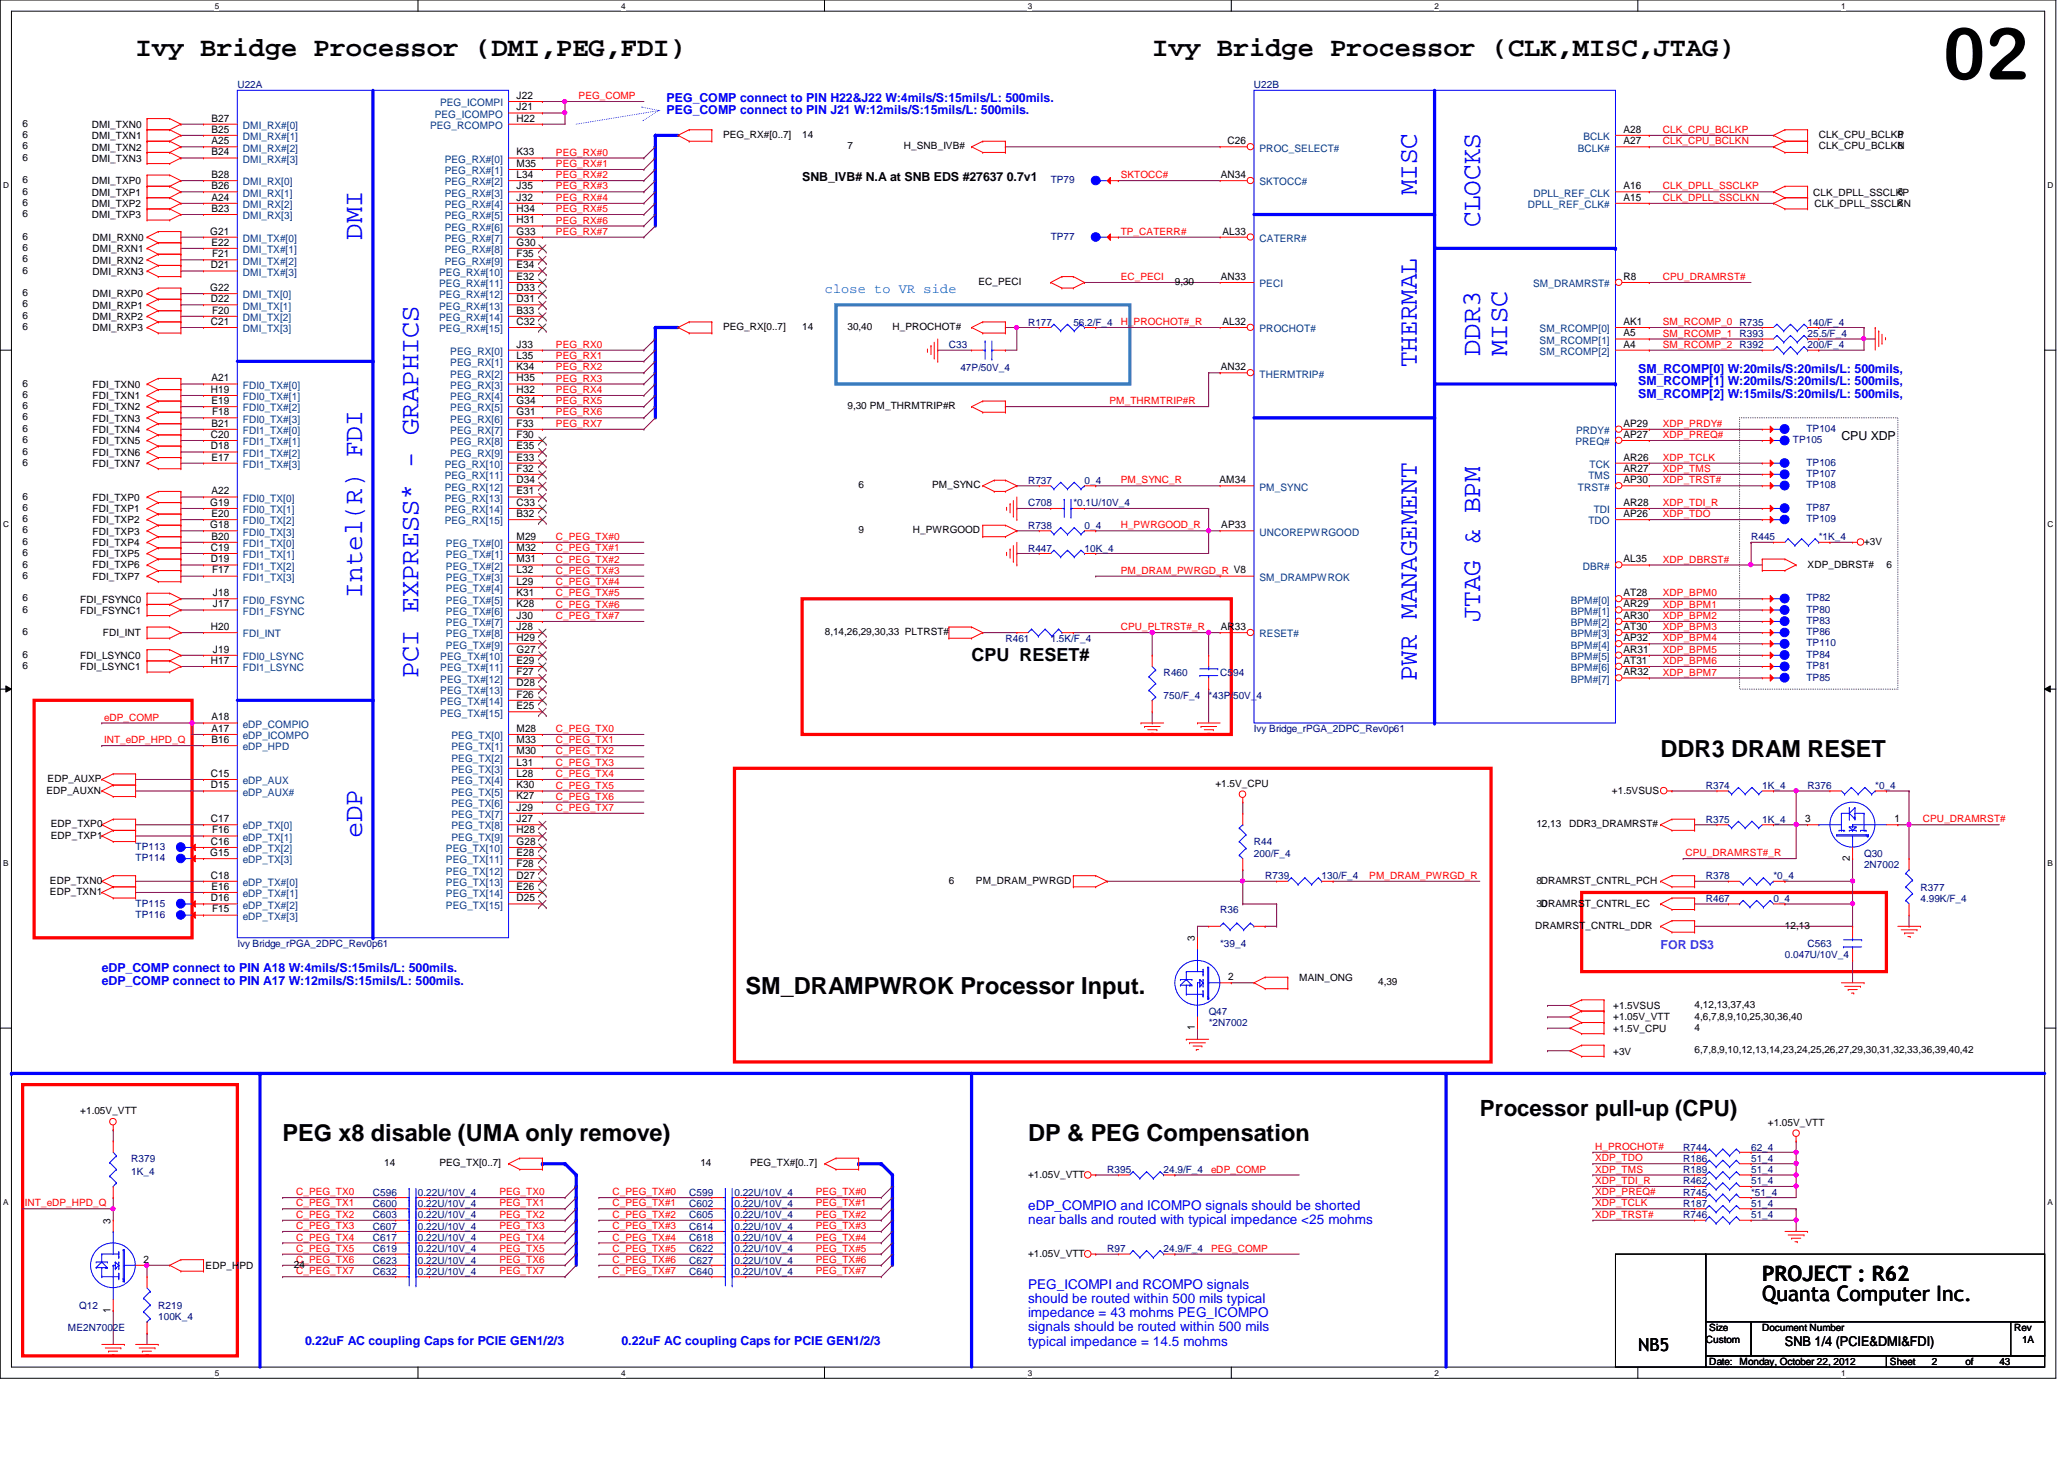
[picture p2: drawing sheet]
<svg xmlns="http://www.w3.org/2000/svg" width="297mm" height="210mm" viewBox="0 0 297 210" stroke-linecap="round" stroke-linejoin="round" font-family="sans-serif">
<defs><g id="words">
<text font-size="10.4" x="279.6" y="11.4">02</text>
<g font-size="3.9">
<text x="19.5" y="8.1">Ivy Bridge Processor (DMI,PEG,FDI)</text>
<text x="165.8" y="8.1">Ivy Bridge Processor (CLK,MISC,JTAG)</text>
</g>
<g font-size="3.9" fill="#00f">
<text x="203.9" y="28.1" transform="rotate(-90 203.9 28.1)">MISC</text>
<text x="52.1" y="34.5" transform="rotate(-90 52.1 34.5)">DMI</text>
<text x="213" y="32.6" transform="rotate(-90 213 32.6)">CLOCKS</text>
<text x="203.9" y="52.8" transform="rotate(-90 203.9 52.8)">THERMAL</text>
<text x="213" y="51.2" transform="rotate(-90 213 51.2)">DDR3</text>
<text x="216.9" y="51.2" transform="rotate(-90 216.9 51.2)">MISC</text>
<text x="52.1" y="86" transform="rotate(-90 52.1 86)">Intel(R) FDI</text>
<text x="213" y="89.5" transform="rotate(-90 213 89.5)">JTAG &amp; BPM</text>
<text x="60.2" y="97.5" transform="rotate(-90 60.2 97.5)">PCI EXPRESS* - GRAPHICS</text>
<text x="203.9" y="98" transform="rotate(-90 203.9 98)">PWR MANAGEMENT</text>
<text x="52.1" y="120.6" transform="rotate(-90 52.1 120.6)">eDP</text>
</g>
<g font-size="3.4">
<text x="239" y="108.8">DDR3 DRAM RESET</text>
<text x="107.3" y="143">SM_DRAMPWROK Processor Input.</text>
<text x="40.7" y="164.1">PEG x8 disable (UMA only remove)</text>
<text x="148" y="164.1">DP &amp; PEG Compensation</text>
</g>
<text font-size="3.2" x="213" y="160.6">Processor pull-up (CPU)</text>
<g font-size="3">
<text x="253.6" y="184.2">PROJECT : R62</text>
<text x="253.6" y="187.2">Quanta Computer Inc.</text>
</g>
<g font-size="2.6">
<text x="139.8" y="95">CPU RESET#</text>
<text x="235.8" y="194.3">NB5</text>
</g>
<text font-size="1.9" fill="#0080ff" x="118.7" y="42.2">close to VR side</text>
<g font-size="1.9" fill="#00f">
<text x="148" y="174.1">eDP_COMPIO and ICOMPO signals should be shorted</text>
<text x="148" y="176.1">near balls and routed with typical impedance &lt;25 mohms</text>
<text x="148" y="185.5">PEG_ICOMPI and RCOMPO signals</text>
<text x="148" y="187.5">should be routed within 500 mils typical</text>
<text x="148" y="189.5">impedance = 43 mohms PEG_ICOMPO</text>
<text x="148" y="191.6">signals should be routed within 500 mils</text>
<text x="148" y="193.6">typical impedance = 14.5 mohms</text>
</g>
<text font-size="1.9" x="256.9" y="193.6">SNB 1/4 (PCIE&amp;DMI&amp;FDI)</text>
<g font-size="1.8" fill="#00f">
<text x="95.9" y="14.6">PEG_COMP connect to PIN H22&amp;J22 W:4mils/S:15mils/L: 500mils.</text>
<text x="95.9" y="16.5">PEG_COMP connect to PIN J21 W:12mils/S:15mils/L: 500mils.</text>
<text x="235.8" y="53.6">SM_RCOMP[0] W:20mils/S:20mils/L: 500mils,</text>
<text x="235.8" y="55.5">SM_RCOMP[1] W:20mils/S:20mils/L: 500mils,</text>
<text x="235.8" y="57.3">SM_RCOMP[2] W:15mils/S:20mils/L: 500mils,</text>
<text x="14.6" y="139.8">eDP_COMP connect to PIN A18 W:4mils/S:15mils/L: 500mils.</text>
<text x="14.6" y="141.6">eDP_COMP connect to PIN A17 W:12mils/S:15mils/L: 500mils.</text>
<text x="43.9" y="193.5">0.22uF AC coupling Caps for PCIE GEN1/2/3</text>
<text x="89.4" y="193.5">0.22uF AC coupling Caps for PCIE GEN1/2/3</text>
</g>
<g font-size="1.8">
<text x="115.4" y="26">SNB_IVB# N.A at SNB EDS #27637 0.7v1</text>
<text x="265" y="63.4">CPU XDP</text>
</g>
<text font-size="1.8" fill="#8000ff" x="239" y="136.6">FOR DS3</text>
<g font-size="1.5">
<text x="30.4" y="17.5">B27</text>
<text x="74.3" y="14.2">J22</text>
<text x="74.3" y="15.9">J21</text>
<text x="74.3" y="17.5">H22</text>
<text x="30.4" y="19.1">B25</text>
<text x="30.4" y="20.7">A25</text>
<text x="30.4" y="22.4">B24</text>
<text x="74.3" y="22.4">K33</text>
<text x="176.7" y="20.7">C26</text>
<text x="233.6" y="20.7">A27</text>
<text x="233.6" y="19.1">A28</text>
<text x="30.4" y="25.6">B28</text>
<text x="30.4" y="27.2">B26</text>
<text x="30.4" y="28.9">A24</text>
<text x="74.3" y="24">M35</text>
<text x="74.3" y="25.6">L34</text>
<text x="74.3" y="27.2">J35</text>
<text x="74.3" y="28.9">J32</text>
<text x="175.7" y="25.6">AN34</text>
<text x="233.6" y="28.9">A15</text>
<text x="233.6" y="27.2">A16</text>
<text x="30.3" y="33.7">G21</text>
<text x="30.4" y="30.5">B23</text>
<text x="30.4" y="35.3">E22</text>
<text x="74.3" y="30.5">H34</text>
<text x="74.3" y="32.1">H31</text>
<text x="74.3" y="33.7">G33</text>
<text x="74.3" y="35.3">G30</text>
<text x="175.9" y="33.7">AL33</text>
<text x="30.3" y="41.9">G22</text>
<text x="30.3" y="38.6">D21</text>
<text x="30.5" y="37">F21</text>
<text x="74.3" y="37">F35</text>
<text x="74.3" y="38.6">E34</text>
<text x="74.3" y="40.3">E32</text>
<text x="74.3" y="41.9">D33</text>
<text x="175.7" y="40.3">AN33</text>
<text x="233.6" y="40.3">R8</text>
<text x="30.3" y="43.5">D22</text>
<text x="30.3" y="46.7">C21</text>
<text x="30.5" y="45.1">F20</text>
<text x="74.3" y="43.5">D31</text>
<text x="74.3" y="45.1">B33</text>
<text x="74.3" y="46.7">C32</text>
<text x="175.9" y="46.7">AL32</text>
<text x="233.6" y="46.7">AK1</text>
<text x="74.3" y="50">J33</text>
<text x="74.3" y="51.6">L35</text>
<text x="74.3" y="53.3">K34</text>
<text x="175.7" y="53.3">AN32</text>
<text x="233.6" y="48.4">A5</text>
<text x="233.6" y="50">A4</text>
<text x="30.3" y="56.5">H19</text>
<text x="30.4" y="54.9">A21</text>
<text x="30.4" y="58.1">E19</text>
<text x="30.5" y="59.7">F18</text>
<text x="74.3" y="54.9">H35</text>
<text x="74.3" y="56.5">H32</text>
<text x="74.3" y="58.1">G34</text>
<text x="74.3" y="59.7">G31</text>
<text x="30.3" y="63">C20</text>
<text x="30.3" y="64.6">D18</text>
<text x="30.4" y="61.4">B21</text>
<text x="74.3" y="61.4">F33</text>
<text x="74.3" y="63">F30</text>
<text x="74.3" y="64.6">E35</text>
<text x="233.6" y="61.4">AP29</text>
<text x="233.6" y="63">AP27</text>
<text x="30.4" y="66.3">E17</text>
<text x="30.4" y="71.1">A22</text>
<text x="74.3" y="66.3">E33</text>
<text x="74.3" y="67.9">F32</text>
<text x="74.3" y="69.5">D34</text>
<text x="74.3" y="71.1">E31</text>
<text x="175.5" y="69.5">AM34</text>
<text x="233.6" y="66.3">AR26</text>
<text x="233.6" y="67.9">AR27</text>
<text x="233.6" y="69.5">AP30</text>
<text x="30.3" y="72.8">G19</text>
<text x="30.3" y="76">G18</text>
<text x="30.4" y="74.4">E20</text>
<text x="30.4" y="77.6">B20</text>
<text x="74.3" y="72.8">C33</text>
<text x="74.3" y="74.4">B32</text>
<text x="74.3" y="77.6">M29</text>
<text x="175.8" y="76">AP33</text>
<text x="233.6" y="72.8">AR28</text>
<text x="233.6" y="74.4">AP26</text>
<text x="30.3" y="79.2">C19</text>
<text x="30.3" y="80.9">D19</text>
<text x="30.5" y="82.5">F17</text>
<text x="74.3" y="79.2">M32</text>
<text x="74.3" y="80.9">M31</text>
<text x="74.3" y="82.5">L32</text>
<text x="233.6" y="80.9">AL35</text>
<text x="30.6" y="85.8">J18</text>
<text x="30.6" y="87.4">J17</text>
<text x="74.3" y="84.1">L29</text>
<text x="74.3" y="85.8">K31</text>
<text x="74.3" y="87.4">K28</text>
<text x="74.3" y="89">J30</text>
<text x="233.6" y="85.8">AT28</text>
<text x="233.6" y="87.4">AR29</text>
<text x="233.6" y="89">AR30</text>
<text x="30.3" y="90.6">H20</text>
<text x="30.3" y="95.5">H17</text>
<text x="30.6" y="93.9">J19</text>
<text x="74.3" y="90.6">J28</text>
<text x="74.3" y="92.2">H29</text>
<text x="74.3" y="93.9">G27</text>
<text x="74.3" y="95.5">E29</text>
<text x="175.7" y="90.6">AR33</text>
<text x="233.6" y="90.6">AT30</text>
<text x="233.6" y="92.2">AP32</text>
<text x="233.6" y="93.9">AR31</text>
<text x="233.6" y="95.5">AT31</text>
<text x="74.3" y="97.2">F27</text>
<text x="74.3" y="98.8">D28</text>
<text x="74.3" y="100.4">F26</text>
<text x="233.6" y="97.2">AR32</text>
<text x="30.4" y="103.6">A18</text>
<text x="30.4" y="106.9">B16</text>
<text x="30.4" y="105.3">A17</text>
<text x="74.3" y="102">E25</text>
<text x="74.3" y="105.3">M28</text>
<text x="74.3" y="106.9">M33</text>
<text x="30.3" y="111.8">C15</text>
<text x="30.3" y="113.4">D15</text>
<text x="74.3" y="108.5">M30</text>
<text x="74.3" y="110.2">L31</text>
<text x="74.3" y="111.8">L28</text>
<text x="74.3" y="113.4">K30</text>
<text x="30.3" y="118.3">C17</text>
<text x="30.5" y="119.9">F16</text>
<text x="74.3" y="115">K27</text>
<text x="74.3" y="116.6">J29</text>
<text x="74.3" y="118.3">J27</text>
<text x="74.3" y="119.9">H28</text>
<text x="259.8" y="118.3">3</text>
<text x="272.6" y="118.3">1</text>
<text x="30.3" y="123.1">G15</text>
<text x="30.3" y="121.5">C16</text>
<text x="74.3" y="121.5">G28</text>
<text x="74.3" y="123.1">E28</text>
<text x="74.3" y="124.8">F28</text>
<text x="266.2" y="123.9" transform="rotate(-90 266.2 123.9)">2</text>
<text x="30.3" y="126.4">C18</text>
<text x="30.3" y="129.7">D16</text>
<text x="30.4" y="128">E16</text>
<text x="30.5" y="131.3">F15</text>
<text x="74.3" y="126.4">D27</text>
<text x="74.3" y="128">E26</text>
<text x="74.3" y="129.7">D25</text>
<text x="172" y="135.4" transform="rotate(-90 172 135.4)">3</text>
<text x="176.7" y="141">2</text>
<text x="172" y="148.3" transform="rotate(-90 172 148.3)">1</text>
<text x="15.9" y="176" transform="rotate(-90 15.9 176)">3</text>
<text x="20.7" y="181.7">2</text>
<text x="15.9" y="188.9" transform="rotate(-90 15.9 188.9)">1</text>
</g>
<g font-size="1.5" fill="#004080">
<text x="62.6" y="16.9">PEG_ICOMPO</text>
<text x="63.3" y="15.3">PEG_ICOMPI</text>
<text x="35" y="18.5">DMI_RX#[0]</text>
<text x="35" y="20.2">DMI_RX#[1]</text>
<text x="35" y="21.8">DMI_RX#[2]</text>
<text x="35" y="23.4">DMI_RX#[3]</text>
<text x="61.9" y="18.5">PEG_RCOMPO</text>
<text x="64" y="23.4">PEG_RX#[0]</text>
<text x="181.3" y="21.8">PROC_SELECT#</text>
<text x="227.1" y="21.8">BCLK#</text>
<text x="227.9" y="20.2">BCLK</text>
<text x="35" y="26.7">DMI_RX[0]</text>
<text x="35" y="28.3">DMI_RX[1]</text>
<text x="35" y="29.9">DMI_RX[2]</text>
<text x="64" y="25.1">PEG_RX#[1]</text>
<text x="64" y="26.7">PEG_RX#[2]</text>
<text x="64" y="28.3">PEG_RX#[3]</text>
<text x="64" y="29.9">PEG_RX#[4]</text>
<text x="181.3" y="26.7">SKTOCC#</text>
<text x="219.9" y="29.9">DPLL_REF_CLK#</text>
<text x="220.7" y="28.3">DPLL_REF_CLK</text>
<text x="35" y="31.5">DMI_RX[3]</text>
<text x="35" y="34.8">DMI_TX#[0]</text>
<text x="64" y="31.5">PEG_RX#[5]</text>
<text x="64" y="33.2">PEG_RX#[6]</text>
<text x="64" y="34.8">PEG_RX#[7]</text>
<text x="181.3" y="34.8">CATERR#</text>
<text x="35" y="36.4">DMI_TX#[1]</text>
<text x="35" y="38.1">DMI_TX#[2]</text>
<text x="35" y="39.7">DMI_TX#[3]</text>
<text x="63.2" y="39.7">PEG_RX#[10]</text>
<text x="63.2" y="41.3">PEG_RX#[11]</text>
<text x="64" y="36.4">PEG_RX#[8]</text>
<text x="64" y="38.1">PEG_RX#[9]</text>
<text x="181.3" y="41.3">PECI</text>
<text x="220.6" y="41.3">SM_DRAMRST#</text>
<text x="35" y="42.9">DMI_TX[0]</text>
<text x="35" y="44.5">DMI_TX[1]</text>
<text x="35" y="47.8">DMI_TX[3]</text>
<text x="35" y="46.2">DMI_TX[2]</text>
<text x="63.2" y="42.9">PEG_RX#[12]</text>
<text x="63.2" y="44.5">PEG_RX#[13]</text>
<text x="63.2" y="46.2">PEG_RX#[14]</text>
<text x="63.2" y="47.8">PEG_RX#[15]</text>
<text x="181.3" y="47.8">PROCHOT#</text>
<text x="221.6" y="47.8">SM_RCOMP[0]</text>
<text x="64.8" y="51.1">PEG_RX[0]</text>
<text x="64.8" y="52.7">PEG_RX[1]</text>
<text x="221.6" y="49.4">SM_RCOMP[1]</text>
<text x="221.6" y="51.1">SM_RCOMP[2]</text>
<text x="35" y="55.9">FDI0_TX#[0]</text>
<text x="35" y="57.6">FDI0_TX#[1]</text>
<text x="35" y="59.2">FDI0_TX#[2]</text>
<text x="64.8" y="54.3">PEG_RX[2]</text>
<text x="64.8" y="55.9">PEG_RX[3]</text>
<text x="64.8" y="57.6">PEG_RX[4]</text>
<text x="64.8" y="59.2">PEG_RX[5]</text>
<text x="181.3" y="54.3">THERMTRIP#</text>
<text x="35" y="60.8">FDI0_TX#[3]</text>
<text x="35" y="62.4">FDI1_TX#[0]</text>
<text x="35" y="64.1">FDI1_TX#[1]</text>
<text x="35" y="65.7">FDI1_TX#[2]</text>
<text x="64.8" y="60.8">PEG_RX[6]</text>
<text x="64.8" y="62.4">PEG_RX[7]</text>
<text x="64.8" y="64.1">PEG_RX[8]</text>
<text x="64.8" y="65.7">PEG_RX[9]</text>
<text x="226.7" y="64.1">PREQ#</text>
<text x="226.8" y="62.4">PRDY#</text>
<text x="35" y="67.3">FDI1_TX#[3]</text>
<text x="64" y="67.3">PEG_RX[10]</text>
<text x="64" y="68.9">PEG_RX[11]</text>
<text x="64" y="70.6">PEG_RX[12]</text>
<text x="181.3" y="70.6">PM_SYNC</text>
<text x="227.1" y="70.6">TRST#</text>
<text x="228.6" y="68.9">TMS</text>
<text x="228.8" y="67.3">TCK</text>
<text x="35" y="72.2">FDI0_TX[0]</text>
<text x="35" y="73.8">FDI0_TX[1]</text>
<text x="35" y="75.4">FDI0_TX[2]</text>
<text x="35" y="77">FDI0_TX[3]</text>
<text x="64" y="72.2">PEG_RX[13]</text>
<text x="64" y="73.8">PEG_RX[14]</text>
<text x="64" y="75.4">PEG_RX[15]</text>
<text x="181.3" y="77">UNCOREPWRGOOD</text>
<text x="228.6" y="75.4">TDO</text>
<text x="229.4" y="73.8">TDI</text>
<text x="35" y="78.7">FDI1_TX[0]</text>
<text x="35" y="80.3">FDI1_TX[1]</text>
<text x="35" y="82">FDI1_TX[2]</text>
<text x="35" y="83.6">FDI1_TX[3]</text>
<text x="64.2" y="78.7">PEG_TX#[0]</text>
<text x="64.2" y="80.3">PEG_TX#[1]</text>
<text x="64.2" y="82">PEG_TX#[2]</text>
<text x="64.2" y="83.6">PEG_TX#[3]</text>
<text x="181.3" y="83.6">SM_DRAMPWROK</text>
<text x="227.8" y="82">DBR#</text>
<text x="35" y="86.8">FDI0_FSYNC</text>
<text x="35" y="88.4">FDI1_FSYNC</text>
<text x="64.2" y="85.2">PEG_TX#[4]</text>
<text x="64.2" y="86.8">PEG_TX#[5]</text>
<text x="64.2" y="88.4">PEG_TX#[6]</text>
<text x="226.1" y="86.8">BPM#[0]</text>
<text x="226.1" y="88.4">BPM#[1]</text>
<text x="35" y="91.7">FDI_INT</text>
<text x="35" y="95">FDI0_LSYNC</text>
<text x="63.4" y="95">PEG_TX#[10]</text>
<text x="64.2" y="90.1">PEG_TX#[7]</text>
<text x="64.2" y="91.7">PEG_TX#[8]</text>
<text x="64.2" y="93.3">PEG_TX#[9]</text>
<text x="181.3" y="91.7">RESET#</text>
<text x="226.1" y="90.1">BPM#[2]</text>
<text x="226.1" y="91.7">BPM#[3]</text>
<text x="226.1" y="93.3">BPM#[4]</text>
<text x="226.1" y="95">BPM#[5]</text>
<text x="35" y="96.6">FDI1_LSYNC</text>
<text x="63.4" y="96.6">PEG_TX#[11]</text>
<text x="63.4" y="98.2">PEG_TX#[12]</text>
<text x="63.4" y="99.8">PEG_TX#[13]</text>
<text x="63.4" y="101.4">PEG_TX#[14]</text>
<text x="226.1" y="96.6">BPM#[6]</text>
<text x="226.1" y="98.2">BPM#[7]</text>
<text x="35" y="104.7">eDP_COMPIO</text>
<text x="35" y="107.9">eDP_HPD</text>
<text x="35" y="106.3">eDP_ICOMPO</text>
<text x="63.4" y="103.1">PEG_TX#[15]</text>
<text x="65" y="106.3">PEG_TX[0]</text>
<text x="65" y="107.9">PEG_TX[1]</text>
<text x="35" y="112.8">eDP_AUX</text>
<text x="65" y="109.6">PEG_TX[2]</text>
<text x="65" y="111.2">PEG_TX[3]</text>
<text x="65" y="112.8">PEG_TX[4]</text>
<text x="35" y="114.5">eDP_AUX#</text>
<text x="35" y="119.3">eDP_TX[0]</text>
<text x="65" y="114.5">PEG_TX[5]</text>
<text x="65" y="116.1">PEG_TX[6]</text>
<text x="65" y="117.7">PEG_TX[7]</text>
<text x="65" y="119.3">PEG_TX[8]</text>
<text x="35" y="120.9">eDP_TX[1]</text>
<text x="35" y="122.6">eDP_TX[2]</text>
<text x="35" y="124.2">eDP_TX[3]</text>
<text x="64.2" y="122.6">PEG_TX[10]</text>
<text x="64.2" y="124.2">PEG_TX[11]</text>
<text x="64.2" y="125.8">PEG_TX[12]</text>
<text x="65" y="120.9">PEG_TX[9]</text>
<text x="35" y="127.5">eDP_TX#[0]</text>
<text x="35" y="129.1">eDP_TX#[1]</text>
<text x="35" y="130.7">eDP_TX#[2]</text>
<text x="64.2" y="127.5">PEG_TX[13]</text>
<text x="64.2" y="129.1">PEG_TX[14]</text>
<text x="64.2" y="130.7">PEG_TX[15]</text>
<text x="35" y="132.3">eDP_TX#[3]</text>
</g>
<g font-size="1.4" fill="#000080">
<text x="34.2" y="12.7">U22A</text>
<text x="180.5" y="12.7">U22B</text>
<text x="151.2" y="26.4">TP79</text>
<text x="151.2" y="34.5">TP77</text>
<text x="148" y="46.9">R177</text>
<text x="154.5" y="46.9">56.2/F_4</text>
<text x="250.4" y="46.9">R735</text>
<text x="260.1" y="46.9">140/F_4</text>
<text x="136.6" y="50.1">C33</text>
<text x="138.2" y="53.3">47P/50V_4</text>
<text x="250.4" y="50.1">R392</text>
<text x="250.4" y="48.5">R393</text>
<text x="260.1" y="50.1">200/F_4</text>
<text x="260.1" y="48.5">25.5/F_4</text>
<text x="258" y="63.8">TP105</text>
<text x="260" y="62.1">TP104</text>
<text x="148" y="69.6">R737</text>
<text x="156.1" y="69.6">0_4</text>
<text x="260" y="67">TP106</text>
<text x="260" y="70.3">TP108</text>
<text x="260" y="68.6">TP107</text>
<text x="148" y="72.9">C708</text>
<text x="148" y="76.1">R738</text>
<text x="154.5" y="72.9">*0.1U/10V_4</text>
<text x="156.1" y="76.1">0_4</text>
<text x="252" y="77.7">R445</text>
<text x="260" y="75.1">TP109</text>
<text x="260" y="73.5">TP87</text>
<text x="261.7" y="77.7">*1K_4</text>
<text x="148" y="79.4">R447</text>
<text x="156.1" y="79.4">10K_4</text>
<text x="260" y="86.5">TP82</text>
<text x="260" y="89.8">TP83</text>
<text x="260" y="88.1">TP80</text>
<text x="144.7" y="92.4">R461</text>
<text x="151.2" y="92.4">1.5K/F_4</text>
<text x="260" y="92.9">TP110</text>
<text x="260" y="91.4">TP86</text>
<text x="260" y="94.7">TP84</text>
<text x="167.5" y="97.2">R460</text>
<text x="167.5" y="100.5">750/F_4</text>
<text x="173.9" y="100.5">*43P/50V_4</text>
<text x="175.6" y="97.2">C594</text>
<text x="260" y="97.9">TP85</text>
<text x="260" y="96.3">TP81</text>
<text x="180.5" y="105.4">Ivy Bridge_rPGA_2DPC_Rev0p61</text>
<text x="245.5" y="113.5">R374</text>
<text x="253.6" y="113.5">1K_4</text>
<text x="260.1" y="113.5">R376</text>
<text x="269.9" y="113.5">*0_4</text>
<text x="245.5" y="118.4">R375</text>
<text x="253.6" y="118.4">1K_4</text>
<text x="19.5" y="122.3">TP113</text>
<text x="19.5" y="123.9">TP114</text>
<text x="180.5" y="121.6">R44</text>
<text x="180.5" y="123.3">200/F_4</text>
<text x="268.3" y="123.3">Q30</text>
<text x="268.3" y="124.9">2N7002</text>
<text x="19.5" y="130.4">TP115</text>
<text x="175.6" y="131.4">R36</text>
<text x="182.1" y="126.5">R739</text>
<text x="190.2" y="126.5">130/F_4</text>
<text x="245.5" y="129.8">R467</text>
<text x="245.5" y="126.5">R378</text>
<text x="255.2" y="129.8">0_4</text>
<text x="255.2" y="126.5">*0_4</text>
<text x="276.4" y="128.1">R377</text>
<text x="276.4" y="129.8">4.99K/F_4</text>
<text x="19.5" y="132">TP116</text>
<text x="34.2" y="136.3">Ivy Bridge_rPGA_2DPC_Rev0p61</text>
<text x="175.6" y="136.3">*39_4</text>
<text x="256.9" y="137.9">0.047U/10V_4</text>
<text x="260.1" y="136.3">C563</text>
<text x="173.9" y="146">Q47</text>
<text x="173.9" y="147.7">*2N7002</text>
<text x="18.9" y="167.1">R379</text>
<text x="242.2" y="167.1">R186</text>
<text x="242.2" y="165.5">R744</text>
<text x="252" y="167.1">51_4</text>
<text x="252" y="165.5">62_4</text>
<text x="18.9" y="169.1">1K_4</text>
<text x="53.7" y="172">C596</text>
<text x="53.7" y="173.7">C600</text>
<text x="60.2" y="172">0.22U/10V_4</text>
<text x="60.2" y="173.7">0.22U/10V_4</text>
<text x="99.2" y="172">C599</text>
<text x="99.2" y="173.7">C602</text>
<text x="105.7" y="172">0.22U/10V_4</text>
<text x="105.7" y="173.7">0.22U/10V_4</text>
<text x="159.3" y="168.8">R395</text>
<text x="167.5" y="168.8">24.9/F_4</text>
<text x="242.2" y="170.4">R462</text>
<text x="242.2" y="172">R745</text>
<text x="242.2" y="173.7">R187</text>
<text x="242.2" y="168.8">R189</text>
<text x="252" y="170.4">51_4</text>
<text x="252" y="172">*51_4</text>
<text x="252" y="173.7">51_4</text>
<text x="252" y="168.8">51_4</text>
<text x="53.7" y="178.5">C617</text>
<text x="53.7" y="176.9">C607</text>
<text x="53.7" y="175.3">C603</text>
<text x="60.2" y="178.5">0.22U/10V_4</text>
<text x="60.2" y="176.9">0.22U/10V_4</text>
<text x="60.2" y="175.3">0.22U/10V_4</text>
<text x="99.2" y="175.3">C605</text>
<text x="99.2" y="176.9">C614</text>
<text x="99.2" y="178.5">C618</text>
<text x="105.7" y="175.3">0.22U/10V_4</text>
<text x="105.7" y="176.9">0.22U/10V_4</text>
<text x="105.7" y="178.5">0.22U/10V_4</text>
<text x="242.2" y="175.3">R746</text>
<text x="252" y="175.3">51_4</text>
<text x="53.7" y="180.2">C619</text>
<text x="53.7" y="183.4">C632</text>
<text x="53.7" y="181.8">C623</text>
<text x="60.2" y="180.2">0.22U/10V_4</text>
<text x="60.2" y="183.4">0.22U/10V_4</text>
<text x="60.2" y="181.8">0.22U/10V_4</text>
<text x="99.2" y="183.4">C640</text>
<text x="99.2" y="181.8">C627</text>
<text x="99.2" y="180.2">C622</text>
<text x="105.7" y="183.4">0.22U/10V_4</text>
<text x="105.7" y="181.8">0.22U/10V_4</text>
<text x="105.7" y="180.2">0.22U/10V_4</text>
<text x="159.3" y="180.2">R97</text>
<text x="167.5" y="180.2">24.9/F_4</text>
<text x="9.8" y="191.5">ME2N7002E</text>
<text x="11.4" y="188.3">Q12</text>
<text x="22.8" y="188.3">R219</text>
<text x="22.8" y="189.9">100K_4</text>
</g>
<g font-size="1.4" fill="#f00">
<text x="83.3" y="14.3">PEG_COMP</text>
<text x="80" y="22.4">PEG_RX#0</text>
<text x="239.3" y="19.1">CLK_CPU_BCLKP</text>
<text x="239.3" y="20.8">CLK_CPU_BCLKN</text>
<text x="80" y="24">PEG_RX#1</text>
<text x="80" y="25.7">PEG_RX#2</text>
<text x="80" y="27.3">PEG_RX#3</text>
<text x="80" y="28.9">PEG_RX#4</text>
<text x="161.3" y="25.7">SKTOCC#</text>
<text x="239.3" y="27.3">CLK_DPLL_SSCLKP</text>
<text x="239.3" y="28.9">CLK_DPLL_SSCLKN</text>
<text x="80" y="30.5">PEG_RX#5</text>
<text x="80" y="32.2">PEG_RX#6</text>
<text x="80" y="33.8">PEG_RX#7</text>
<text x="161.3" y="33.8">TP_CATERR#</text>
<text x="161.3" y="40.3">EC_PECI</text>
<text x="239.3" y="40.3">CPU_DRAMRST#</text>
<text x="161.3" y="46.8">H_PROCHOT#_R</text>
<text x="239.3" y="46.8">SM_RCOMP_0</text>
<text x="80" y="51.6">PEG_RX1</text>
<text x="80" y="53.3">PEG_RX2</text>
<text x="80" y="50">PEG_RX0</text>
<text x="239.3" y="50">SM_RCOMP_2</text>
<text x="239.3" y="48.4">SM_RCOMP_1</text>
<text x="80" y="54.9">PEG_RX3</text>
<text x="80" y="56.6">PEG_RX4</text>
<text x="80" y="58.2">PEG_RX5</text>
<text x="80" y="59.8">PEG_RX6</text>
<text x="159.7" y="58.2">PM_THRMTRIP#R</text>
<text x="80" y="61.4">PEG_RX7</text>
<text x="239.3" y="63">XDP_PREQ#</text>
<text x="239.3" y="61.4">XDP_PRDY#</text>
<text x="161.3" y="69.6">PM_SYNC_R</text>
<text x="239.3" y="67.9">XDP_TMS</text>
<text x="239.3" y="66.3">XDP_TCLK</text>
<text x="239.3" y="69.6">XDP_TRST#</text>
<text x="80" y="77.7">C_PEG_TX#0</text>
<text x="161.3" y="76">H_PWRGOOD_R</text>
<text x="239.3" y="74.4">XDP_TDO</text>
<text x="239.3" y="72.8">XDP_TDI_R</text>
<text x="80" y="82.5">C_PEG_TX#3</text>
<text x="80" y="79.3">C_PEG_TX#1</text>
<text x="80" y="80.9">C_PEG_TX#2</text>
<text x="161.3" y="82.5">PM_DRAM_PWRGD_R V8</text>
<text x="239.3" y="80.9">XDP_DBRST#</text>
<text x="80" y="87.4">C_PEG_TX#6</text>
<text x="80" y="89.1">C_PEG_TX#7</text>
<text x="80" y="84.2">C_PEG_TX#4</text>
<text x="80" y="85.8">C_PEG_TX#5</text>
<text x="239.3" y="87.4">XDP_BPM1</text>
<text x="239.3" y="89.1">XDP_BPM2</text>
<text x="239.3" y="85.8">XDP_BPM0</text>
<text x="161.3" y="90.7">CPU_PLTRST#_R</text>
<text x="239.3" y="93.9">XDP_BPM5</text>
<text x="239.3" y="95.5">XDP_BPM6</text>
<text x="239.3" y="90.7">XDP_BPM3</text>
<text x="239.3" y="92.3">XDP_BPM4</text>
<text x="239.3" y="97.2">XDP_BPM7</text>
<text x="15" y="106.9">INT_eDP_HPD_Q</text>
<text x="15" y="103.7">eDP_COMP</text>
<text x="80" y="105.3">C_PEG_TX0</text>
<text x="80" y="106.9">C_PEG_TX1</text>
<text x="80" y="110.2">C_PEG_TX3</text>
<text x="80" y="111.8">C_PEG_TX4</text>
<text x="80" y="108.5">C_PEG_TX2</text>
<text x="80" y="113.5">C_PEG_TX5</text>
<text x="80" y="115.1">C_PEG_TX6</text>
<text x="80" y="116.7">C_PEG_TX7</text>
<text x="276.7" y="118.3">CPU_DRAMRST#</text>
<text x="242.6" y="123.2">CPU_DRAMRST#_R</text>
<text x="197.1" y="126.4">PM_DRAM_PWRGD_R</text>
<text x="229.6" y="165.4">H_PROCHOT#</text>
<text x="229.6" y="167.1">XDP_TDO</text>
<text x="3.6" y="173.6">INT_eDP_HPD_Q</text>
<text x="42.6" y="172">C_PEG_TX0</text>
<text x="42.6" y="173.6">C_PEG_TX1</text>
<text x="71.9" y="173.6">PEG_TX1</text>
<text x="71.9" y="172">PEG_TX0</text>
<text x="88.1" y="172">C_PEG_TX#0</text>
<text x="88.1" y="173.6">C_PEG_TX#1</text>
<text x="117.4" y="173.6">PEG_TX#1</text>
<text x="117.4" y="172">PEG_TX#0</text>
<text x="174.3" y="168.7">eDP_COMP</text>
<text x="229.6" y="170.3">XDP_TDI_R</text>
<text x="229.6" y="172">XDP_PREQ#</text>
<text x="229.6" y="173.6">XDP_TCLK</text>
<text x="229.6" y="168.7">XDP_TMS</text>
<text x="42.6" y="176.8">C_PEG_TX3</text>
<text x="42.6" y="178.5">C_PEG_TX4</text>
<text x="42.6" y="175.2">C_PEG_TX2</text>
<text x="71.9" y="175.2">PEG_TX2</text>
<text x="71.9" y="176.8">PEG_TX3</text>
<text x="71.9" y="178.5">PEG_TX4</text>
<text x="88.1" y="176.8">C_PEG_TX#3</text>
<text x="88.1" y="178.5">C_PEG_TX#4</text>
<text x="88.1" y="175.2">C_PEG_TX#2</text>
<text x="117.4" y="175.2">PEG_TX#2</text>
<text x="117.4" y="176.8">PEG_TX#3</text>
<text x="117.4" y="178.5">PEG_TX#4</text>
<text x="229.6" y="175.2">XDP_TRST#</text>
<text x="42.6" y="181.7">C_PEG_TX6</text>
<text x="42.6" y="183.3">C_PEG_TX7</text>
<text x="42.6" y="180.1">C_PEG_TX5</text>
<text x="71.9" y="180.1">PEG_TX5</text>
<text x="71.9" y="181.7">PEG_TX6</text>
<text x="71.9" y="183.3">PEG_TX7</text>
<text x="88.1" y="181.7">C_PEG_TX#6</text>
<text x="88.1" y="183.3">C_PEG_TX#7</text>
<text x="88.1" y="180.1">C_PEG_TX#5</text>
<text x="117.4" y="180.1">PEG_TX#5</text>
<text x="117.4" y="181.7">PEG_TX#6</text>
<text x="117.4" y="183.3">PEG_TX#7</text>
<text x="174.3" y="180.1">PEG_COMP</text>
</g>
<g font-size="1.4">
<text x="3.3" y="18.2">6</text>
<text x="3.3" y="19.9">6</text>
<text x="3.3" y="21.5">6</text>
<text x="3.3" y="23.1">6</text>
<text x="13.2" y="18.4">DMI_TXN0</text>
<text x="13.2" y="20">DMI_TXN1</text>
<text x="13.2" y="21.7">DMI_TXN2</text>
<text x="13.2" y="23.3">DMI_TXN3</text>
<text x="104.1" y="19.9">PEG_RX#[0..7]</text>
<text x="115.4" y="19.9">14</text>
<text x="122" y="21.5">7</text>
<text x="130.1" y="21.5">H_SNB_IVB#</text>
<text x="261.7" y="21.5">CLK_CPU_BCLKN</text>
<text x="261.7" y="19.9">CLK_CPU_BCLKP</text>
<text x="273.1" y="21.5">8</text>
<text x="273.1" y="19.9">8</text>
<text x="3.3" y="26.4">6</text>
<text x="3.3" y="28">6</text>
<text x="3.3" y="29.6">6</text>
<text x="13.2" y="26.5">DMI_TXP0</text>
<text x="13.2" y="28.2">DMI_TXP1</text>
<text x="13.2" y="29.8">DMI_TXP2</text>
<text x="260.9" y="28.2">CLK_DPLL_SSCLKP</text>
<text x="261.1" y="29.8">CLK_DPLL_SSCLKN</text>
<text x="273.1" y="29.6">8</text>
<text x="273.1" y="28">8</text>
<text x="3.3" y="34.5">6</text>
<text x="3.3" y="31.2">6</text>
<text x="13.2" y="31.4">DMI_TXP3</text>
<text x="13.3" y="34.7">DMI_RXN0</text>
<text x="3.3" y="36.1">6</text>
<text x="3.3" y="37.8">6</text>
<text x="3.3" y="39.4">6</text>
<text x="13.3" y="36.3">DMI_RXN1</text>
<text x="13.3" y="37.9">DMI_RXN2</text>
<text x="13.3" y="39.5">DMI_RXN3</text>
<text x="140.8" y="41">EC_PECI</text>
<text x="169.1" y="41">9,30</text>
<text x="3.3" y="42.6">6</text>
<text x="3.3" y="44.2">6</text>
<text x="3.3" y="45.9">6</text>
<text x="3.3" y="47.5">6</text>
<text x="13.3" y="42.8">DMI_RXP0</text>
<text x="13.3" y="44.4">DMI_RXP1</text>
<text x="13.3" y="46.1">DMI_RXP2</text>
<text x="13.3" y="47.7">DMI_RXP3</text>
<text x="104.1" y="47.5">PEG_RX[0..7]</text>
<text x="115.4" y="47.5">14</text>
<text x="122" y="47.5">30,40</text>
<text x="128.4" y="47.5">H_PROCHOT#</text>
<text x="3.3" y="55.6">6</text>
<text x="3.3" y="57.3">6</text>
<text x="3.3" y="58.9">6</text>
<text x="13.3" y="55.8">FDI_TXN0</text>
<text x="13.3" y="57.4">FDI_TXN1</text>
<text x="13.3" y="59.1">FDI_TXN2</text>
<text x="122" y="58.9">9,30 PM_THRMTRIP#R</text>
<text x="3.3" y="60.5">6</text>
<text x="3.3" y="63.8">6</text>
<text x="3.3" y="65.4">6</text>
<text x="3.3" y="62.1">6</text>
<text x="13.3" y="60.7">FDI_TXN3</text>
<text x="13.3" y="63.9">FDI_TXN5</text>
<text x="13.3" y="65.5">FDI_TXN6</text>
<text x="13.3" y="62.3">FDI_TXN4</text>
<text x="3.3" y="67">6</text>
<text x="3.3" y="71.9">6</text>
<text x="13.3" y="67.2">FDI_TXN7</text>
<text x="123.6" y="70.3">6</text>
<text x="134.2" y="70.3">PM_SYNC</text>
<text x="3.3" y="73.5">6</text>
<text x="3.3" y="76.8">6</text>
<text x="3.3" y="75.1">6</text>
<text x="13.3" y="73.7">FDI_TXP1</text>
<text x="13.3" y="76.9">FDI_TXP3</text>
<text x="13.3" y="75.3">FDI_TXP2</text>
<text x="13.3" y="72.1">FDI_TXP0</text>
<text x="123.6" y="76.8">9</text>
<text x="131.4" y="76.8">H_PWRGOOD</text>
<text x="3.3" y="80">6</text>
<text x="3.3" y="83.3">6</text>
<text x="3.3" y="81.7">6</text>
<text x="3.3" y="78.4">6</text>
<text x="13.3" y="80.2">FDI_TXP5</text>
<text x="13.3" y="83.4">FDI_TXP7</text>
<text x="13.3" y="81.8">FDI_TXP6</text>
<text x="13.3" y="78.6">FDI_TXP4</text>
<text x="260.1" y="81.7">XDP_DBRST#</text>
<text x="268.3" y="78.4">+3V</text>
<text x="271.5" y="81.7">6</text>
<text x="3.3" y="86.5">6</text>
<text x="3.3" y="88.1">6</text>
<text x="11.6" y="86.7">FDI_FSYNC0</text>
<text x="11.6" y="88.3">FDI_FSYNC1</text>
<text x="3.3" y="94.7">6</text>
<text x="3.3" y="91.4">6</text>
<text x="11.6" y="94.8">FDI_LSYNC0</text>
<text x="14.8" y="91.6">FDI_INT</text>
<text x="118.7" y="91.4">8,14,26,29,30,33 PLTRST#</text>
<text x="3.3" y="96.3">6</text>
<text x="11.6" y="96.4">FDI_LSYNC1</text>
<text x="6.9" y="112.5">EDP_AUXP</text>
<text x="174.9" y="113.2">+1.5V_CPU</text>
<text x="6.7" y="114.2">EDP_AUXN</text>
<text x="7.3" y="119">EDP_TXP0</text>
<text x="221.1" y="119">12,13</text>
<text x="225.8" y="119">DDR3_DRAMRST#</text>
<text x="232" y="114.2">+1.5VSUS</text>
<text x="7.3" y="120.6">EDP_TXP1</text>
<text x="7.2" y="127.2">EDP_TXN0</text>
<text x="7.2" y="128.8">EDP_TXN1</text>
<text x="136.6" y="127.2">6</text>
<text x="140.5" y="127.2">PM_DRAM_PWRGD</text>
<text x="221.1" y="127.2">8DRAMRST_CNTRL_PCH</text>
<text x="221.1" y="130.4">30</text>
<text x="221.7" y="130.4">DRAMRST_CNTRL_EC</text>
<text x="220.9" y="133.6">DRAMRST_CNTRL_DDR</text>
<text x="256.9" y="133.6">12,13</text>
<text x="187" y="141.1">MAIN_ONG</text>
<text x="198.3" y="141.8">4,39</text>
<text x="232.2" y="146.8">+1.05V_VTT</text>
<text x="232.2" y="148.5">+1.5V_CPU</text>
<text x="232.2" y="145.2">+1.5VSUS</text>
<text x="243.9" y="146.7">4,6,7,8,9,10,25,30,36,40</text>
<text x="243.9" y="148.3">4</text>
<text x="243.9" y="145">4,12,13,37,43</text>
<text x="232.2" y="151.7">+3V</text>
<text x="243.9" y="151.6">6,7,8,9,10,12,13,14,23,24,25,26,27,29,30,31,32,33,36,39,40,42</text>
<text x="11.6" y="160.3">+1.05V_VTT</text>
<text x="254.4" y="162">+1.05V_VTT</text>
<text x="55.3" y="167.8">14</text>
<text x="63.2" y="167.8">PEG_TX[0..7]</text>
<text x="100.8" y="167.8">14</text>
<text x="107.9" y="167.8">PEG_TX#[0..7]</text>
<text x="148" y="169.4">+1.05V_VTT</text>
<text x="29.6" y="182.6">EDP_HPD</text>
<text x="42.3" y="182.4">24</text>
<text x="148" y="180.8">+1.05V_VTT</text>
<text x="246" y="191.5">Size</text>
<text x="253.6" y="191.5">Document Number</text>
<text x="289.9" y="191.5">Rev</text>
<text x="245.5" y="193.2">Custom</text>
<text x="246" y="196.4">Date: Monday, October 22, 2012</text>
<text x="272" y="196.4">Sheet</text>
<text x="278" y="196.4">2</text>
<text x="282.9" y="196.4">of</text>
<text x="287.7" y="196.4">43</text>
<text x="291" y="193.2">1A</text>
</g>
<g font-size="1.2">
<text x="30.9" y="1.2">5</text>
<text x="89.4" y="1.2">4</text>
<text x="147.9" y="1.2">3</text>
<text x="206.5" y="1.2">2</text>
<text x="265" y="1.2">1</text>
<text x=".5" y="27.1">D</text>
<text x="294.7" y="27.1">D</text>
<text x=".5" y="75.8">C</text>
<text x="294.7" y="75.8">C</text>
<text x=".5" y="124.6">B</text>
<text x="294.7" y="124.6">B</text>
<text x=".5" y="173.4">A</text>
<text x="294.7" y="173.4">A</text>
<text x="30.9" y="197.9">5</text>
<text x="89.4" y="197.9">4</text>
<text x="147.9" y="197.9">3</text>
<text x="206.5" y="197.9">2</text>
<text x="265" y="197.9">1</text>
</g>
</g></defs>
<path d="M0 0h295.9v198.3h-295.9zM1.6 1.6h292.7v195.1h-292.7z" fill="none" stroke="#000" stroke-width=".14"/>
<g fill="#fff">
<path d="M30.9 .2h.6v1.3h-.6z"/>
<path d="M30.9 196.9h.6v1.3h-.6z"/>
</g>
<path d="M60.2 0v1.6M60.2 196.7v1.6" fill="none" stroke="#000" stroke-width=".14"/>
<g fill="#fff">
<path d="M89.4 .2h.6v1.3h-.6z"/>
<path d="M89.4 196.9h.6v1.3h-.6z"/>
</g>
<path d="M118.7 0v1.6M118.7 196.7v1.6" fill="none" stroke="#000" stroke-width=".14"/>
<g fill="#fff">
<path d="M147.9 .2h.6v1.3h-.6z"/>
<path d="M147.9 196.9h.6v1.3h-.6z"/>
</g>
<path d="M177.2 0v1.6M177.2 196.7v1.6" fill="none" stroke="#000" stroke-width=".14"/>
<g fill="#fff">
<path d="M206.5 .2h.5v1.3h-.5z"/>
<path d="M206.5 196.9h.5v1.3h-.5z"/>
</g>
<path d="M235.7 0v1.6M235.7 196.7v1.6" fill="none" stroke="#000" stroke-width=".14"/>
<g fill="#fff">
<path d="M265 .2h.6v1.3h-.6z"/>
<path d="M265 196.9h.6v1.3h-.6z"/>
<path d="M.5 26h.8v1.3h-.8z"/>
<path d="M294.7 26h.8v1.3h-.8z"/>
<path d="M.5 74.8h.8v1.3h-.8z"/>
<path d="M294.7 74.8h.8v1.3h-.8z"/>
</g>
<path d="M0 50.4h1.6M294.3 50.4h1.6" fill="none" stroke="#000" stroke-width=".14"/>
<g fill="#fff">
<path d="M.5 123.5h.7v1.3h-.7z"/>
<path d="M294.7 123.5h.7v1.3h-.7z"/>
</g>
<path d="M0 99.1h1.6M.8 98.7l.8 .4-.8 .5zM294.3 99.1l.8-.4v.9zM294.3 99.1h1.6" fill="none" stroke="#000" stroke-width=".14"/>
<path d="M.8 98.7l.8 .4-.8 .5zM294.3 99.1l.8-.4v.9z" fill="#000"/>
<g fill="#fff">
<path d="M.5 172.3h.7v1.3h-.7z"/>
<path d="M294.7 172.3h.7v1.3h-.7z"/>
</g>
<path d="M0 147.9h1.6M294.3 147.9h1.6" fill="none" stroke="#000" stroke-width=".14"/>
<path d="M1.6 154.4h292.7" fill="none" stroke="#00f" stroke-width=".47"/>
<circle cx="1.6" cy="154.4" r=".23" fill="#00f"/>
<path d="M250.4 60.1h22.7v39h-22.7z" fill="none" stroke="#000" stroke-width=".14" stroke-dasharray="0 .3"/>
<path d="M37.4 154.4v42.3" fill="none" stroke="#00f" stroke-width=".47"/>
<circle cx="37.4" cy="154.4" r=".23" fill="#00f"/>
<path d="M139.8 154.4v42.3" fill="none" stroke="#00f" stroke-width=".47"/>
<circle cx="139.8" cy="154.4" r=".23" fill="#00f"/>
<path d="M208.1 154.4v42.3" fill="none" stroke="#00f" stroke-width=".47"/>
<circle cx="208.1" cy="154.4" r=".23" fill="#00f"/>
<path d="M82.9 17.9l11.9-2M92.4 15.4h.1M92.5 17.4h.1M94.8 15.9l-2.3 1.5M94.8 15.9h.1M95 15.9l-2.6-.5" fill="none" stroke="#00f" stroke-width=".14" stroke-dasharray="0 .3"/>
<path d="M120.3 43.9h42.3v11.3h-42.3z" fill="none" stroke="#0080ff" stroke-width=".47"/>
<path d="M115.4 86.1h61.8v19.6h-61.8zM4.9 100.8h22.7v34.1h-22.7zM105.7 110.5h108.9v42.3h-108.9zM227.6 128.4h43.9v11.4h-43.9zM3.3 156h30.9v39.1h-30.9z" fill="none" stroke="#f00" stroke-width=".47"/>
<g fill="none" stroke="#800040" stroke-width=".14">
<path d="M26 19.5h.1M26 17.9h.1M26 19.5h3.3M26 17.9h3.3M26 26h.1M26 27.6h.1M26 29.3h.1M26 35.7h.1M26 30.9h.1M26 21.1h.1M26 37.4h.1M26 39h.1"/>
<path d="M26 34.1h.1M26 22.7h.1M26 26h3.3M26 27.6h3.3M26 29.3h3.3M26 35.7h3.3M26 30.9h3.3M26 21.1h3.3M26 37.4h3.3M26 39h3.3M26 34.1h3.3M26 22.7h3.3"/>
<path d="M160.9 34.1h.1M160.9 34.1h14.7M237.4 27.6h.1M237.4 29.3h.1M237.4 27.6h17.8M237.4 29.3h17.8M26 42.2h.1M26 43.9h.1M26 45.5h.1M26 47.1h.1M26 55.2h.1M26 56.9h.1"/>
<path d="M26 58.5h.1M26 42.2h3.3M26 43.9h3.3M26 45.5h3.3M26 47.1h3.3M26 55.2h3.3M26 56.9h3.3M26 58.5h3.3M144.7 58.5h.1M144.7 58.5h29.2M146.3 47.1h.1M146.3 47.1h3.3"/>
<path d="M261.7 47.1h.1M261.7 47.1h6.6M268.3 48.8h.1M268.3 48.8v1.6M268.3 48.8h1.6M26 60.1h.1M26 63.4h.1M26 66.6h.1M26 65h.1M26 61.8h.1M26 73.2h.1M26 79.6h.1"/>
<path d="M26 78h.1M26 76.4h.1M26 74.8h.1M26 71.5h.1M26 60.1h3.3M26 63.4h3.3M26 66.6h3.3M26 65h3.3M26 61.8h3.3M26 73.2h3.3M26 79.6h3.3M26 78h3.3"/>
<path d="M26 76.4h3.3M26 74.8h3.3M26 71.5h3.3M146.3 76.4h.1M146.3 69.9h.1M146.3 76.4h3.3M146.3 69.9h3.3M157.7 69.9h.1M157.7 69.9h17.9M26 82.9h.1M26 81.3h.1M26 86.1h.1"/>
<path d="M26 87.8h.1M26 91h.1M26 94.3h.1M26 95.9h.1M26 82.9h3.3M26 81.3h3.3M26 86.1h3.3M26 87.8h3.3M26 91h3.3M26 94.3h3.3M26 95.9h3.3"/>
</g>
<circle cx="268.2" cy="48.7" r=".3" fill="#f0f"/>
<circle cx="268.2" cy="48.7" r=".3" fill="none" stroke="#f0f" stroke-width=".14"/>
<g fill="none" stroke="#800040" stroke-width=".14">
<path d="M237.4 47.1h.1M237.4 40.6h.1M237.4 50.4h.1M237.4 47.1h16.2M237.4 40.6h14.6M237.4 50.4h16.2M237.4 68.2h.1M237.4 74.8h.1M237.4 66.6h.1M237.4 73.2h.1M237.4 63.4h.1M237.4 68.2h16.2"/>
<path d="M237.4 74.8h16.2M237.4 66.6h16.2M237.4 73.2h16.2M237.4 63.4h16.2M252 81.3h.1M252 81.3h1.6"/>
</g>
<circle cx="252" cy="81.2" r=".3" fill="#f0f"/>
<circle cx="252" cy="81.2" r=".3" fill="none" stroke="#f0f" stroke-width=".14"/>
<path d="M78.1 16.3h.1M78.1 16.3h3.2M237.4 48.8h.1M237.4 48.8h16.2M261.7 48.8h.1M261.7 50.4h.1M261.7 50.4h6.6M268.3 47.1h.1M268.3 47.1v1.7h-6.6M237.4 61.8h.1M237.4 61.8h16.2" fill="none" stroke="#800040" stroke-width=".14"/>
<circle cx="81.3" cy="16.2" r=".3" fill="#f0f"/>
<circle cx="81.3" cy="16.2" r=".3" fill="none" stroke="#f0f" stroke-width=".14"/>
<path d="M81.3 14.6h.1M81.3 14.6h11.4" fill="none" stroke="#800040" stroke-width=".14"/>
<circle cx="81.3" cy="14.6" r=".3" fill="#f0f"/>
<circle cx="81.3" cy="14.6" r=".3" fill="none" stroke="#f0f" stroke-width=".14"/>
<g fill="none" stroke="#800040" stroke-width=".14">
<path d="M78.1 17.9h.1M78.1 14.6h.1M78.1 17.9h3.2M78.1 14.6h3.2M81.3 14.6h.1M81.3 14.6v1.7M237.4 19.5h.1M237.4 19.5h17.8M144.7 21.1h.1M144.7 21.1h30.9M160.9 26h.1M160.9 26h14.7"/>
<path d="M237.4 21.1h.1M237.4 21.1h17.8M173.9 76.4h.1M173.9 76.4h1.7M157.7 82.9h.1M157.7 82.9h17.9"/>
</g>
<circle cx="173.9" cy="76.4" r=".3" fill="#f0f"/>
<circle cx="173.9" cy="76.4" r=".3" fill="none" stroke="#f0f" stroke-width=".14"/>
<path d="M173.9 91h.1M173.9 91h1.7" fill="none" stroke="#800040" stroke-width=".14"/>
<circle cx="173.9" cy="91" r=".31" fill="#f0f"/>
<circle cx="173.9" cy="91" r=".31" fill="none" stroke="#f0f" stroke-width=".14"/>
<g fill="none" stroke="#800040" stroke-width=".14">
<path d="M156.1 40.6h.1M156.1 40.6h19.5M157.7 47.1h.1M157.7 47.1h17.9M146.3 79.6h.1M146.3 79.6h3.3M157.7 79.6h.1M157.7 76.4h.1M157.7 76.4h16.2M173.9 76.4h.1M173.9 76.4v3.2h-16.2M237.4 94.3h.1"/>
<path d="M237.4 87.8h.1M237.4 95.9h.1M237.4 89.4h.1M237.4 97.5h.1M237.4 91h.1M237.4 92.6h.1M237.4 86.1h.1M237.4 94.3h16.2M237.4 87.8h16.2M237.4 95.9h16.2M237.4 89.4h16.2M237.4 97.5h16.2"/>
<path d="M237.4 91h16.2M237.4 92.6h16.2M237.4 86.1h16.2M27.6 105.7h.1M27.6 104h.1M27.6 105.7h1.7M27.6 104v1.7M27.6 104h1.7"/>
</g>
<circle cx="27.6" cy="104" r=".3" fill="#f0f"/>
<circle cx="27.6" cy="104" r=".3" fill="none" stroke="#f0f" stroke-width=".14"/>
<g fill="none" stroke="#800040" stroke-width=".14">
<path d="M81.3 16.3h.1M81.3 16.3v1.6M237.4 69.9h.1M237.4 69.9h16.2M252 78h.1M252 78h3.2M252 78v3.3h-14.6M263.4 78h.1M263.4 78h3.2M237.4 81.3h.1M14.6 107.3h.1M14.6 104h.1"/>
<path d="M14.6 107.3h14.7M14.6 104h13M157.7 169h.1M157.7 169h3.2M169.1 169h.1M169.1 169h17.9M229.2 175.6h.1M229.2 175.6h14.7M258.5 164.2h.1M258.5 169h.1M258.5 164.2v1.6M258.5 169v1.7"/>
<path d="M157.7 180.4h.1M157.7 180.4h3.2M169.1 180.4h.1M169.1 180.4h17.9"/>
</g>
<circle cx="258.5" cy="169" r=".3" fill="#f0f"/>
<circle cx="258.5" cy="169" r=".3" fill="none" stroke="#f0f" stroke-width=".14"/>
<path d="M229.2 170.7h.1M229.2 170.7h14.7M252 169h.1M252 169h6.5M258.5 170.7h.1M258.5 175.6h.1M258.5 170.7v1.6M258.5 175.6v1.6" fill="none" stroke="#800040" stroke-width=".14"/>
<circle cx="258.5" cy="175.5" r=".3" fill="#f0f"/>
<circle cx="258.5" cy="175.5" r=".3" fill="none" stroke="#f0f" stroke-width=".14"/>
<path d="M252 170.7h.1M252 170.7h6.5" fill="none" stroke="#800040" stroke-width=".14"/>
<circle cx="258.5" cy="170.6" r=".3" fill="#f0f"/>
<circle cx="258.5" cy="170.6" r=".3" fill="none" stroke="#f0f" stroke-width=".14"/>
<g fill="none" stroke="#800040" stroke-width=".14">
<path d="M229.2 172.3h.1M229.2 173.9h.1M229.2 169h.1M229.2 172.3h14.7M229.2 173.9h14.7M229.2 169h14.7M252 172.3h.1M252 173.9h.1M252 175.6h.1M252 165.8h.1M252 172.3h6.5M252 173.9h6.5"/>
<path d="M252 165.8h6.5M258.5 173.9h.1M258.5 173.9v1.7h-6.5"/>
</g>
<circle cx="258.5" cy="165.8" r=".3" fill="#f0f"/>
<circle cx="258.5" cy="165.8" r=".3" fill="none" stroke="#f0f" stroke-width=".14"/>
<path d="M258.5 167.4h.1M258.5 167.4v1.6" fill="none" stroke="#800040" stroke-width=".14"/>
<circle cx="258.5" cy="167.4" r=".3" fill="#f0f"/>
<circle cx="258.5" cy="167.4" r=".3" fill="none" stroke="#f0f" stroke-width=".14"/>
<g fill="none" stroke="#800040" stroke-width=".14">
<path d="M178.9 115.4h.1M178.9 115.4v1.6M159.3 126.8h.1M172.3 133.3h.1M172.3 133.3h1.6M172.3 133.3v1.6M178.9 125.1h.1M178.9 125.1v1.7h-19.6M182.1 133.3h.1M182.1 133.3h1.6M172.3 147.9h.1M172.3 147.9v1.6"/>
<path d="M177.2 141.4h.1M177.2 141.4h3.3M229.2 165.8h.1M229.2 167.4h.1M229.2 165.8h14.7M229.2 167.4h14.7M252 167.4h.1M258.5 165.8h.1M258.5 165.8v1.6h-6.5"/>
</g>
<circle cx="178.8" cy="126.7" r=".3" fill="#f0f"/>
<circle cx="178.8" cy="126.7" r=".3" fill="none" stroke="#f0f" stroke-width=".14"/>
<g fill="none" stroke="#800040" stroke-width=".14">
<path d="M240.6 113.8h.1M240.6 113.8h6.5M243.9 118.7h.1M243.9 118.7h3.2M255.2 118.7h.1M255.2 118.7h3.3M258.5 113.8h.1M258.5 118.7h.1M258.5 113.8v9.7h-16.3M258.5 113.8h4.9M271.5 113.8h.1M271.5 113.8h3.2"/>
<path d="M273.1 118.7h.1M273.1 118.7h14.6M274.7 118.7h.1M274.7 113.8h.1M274.7 113.8v9.7M178.9 126.8h.1M178.9 126.8h4.8M242.2 123.5h.1M243.9 126.8h.1M243.9 126.8h4.8M266.6 138.2h.1M266.6 138.2v3.2"/>
<path d="M274.7 133.3h.1M274.7 131.7v1.6"/>
</g>
<circle cx="274.7" cy="118.6" r=".3" fill="#f0f"/>
<circle cx="274.7" cy="118.6" r=".3" fill="none" stroke="#f0f" stroke-width=".14"/>
<path d="M255.2 113.8h.1M255.2 113.8h3.3" fill="none" stroke="#800040" stroke-width=".14"/>
<circle cx="258.5" cy="113.7" r=".3" fill="#f0f"/>
<circle cx="258.5" cy="113.7" r=".3" fill="none" stroke="#f0f" stroke-width=".14"/>
<path d="M258.5 118.7h.1M258.5 118.7h1.6" fill="none" stroke="#800040" stroke-width=".14"/>
<circle cx="258.5" cy="118.6" r=".3" fill="#f0f"/>
<circle cx="258.5" cy="118.6" r=".3" fill="none" stroke="#f0f" stroke-width=".14"/>
<path d="M256.9 126.8h.1M256.9 126.8h9.7" fill="none" stroke="#800040" stroke-width=".14"/>
<circle cx="266.6" cy="126.7" r=".3" fill="#f0f"/>
<circle cx="266.6" cy="126.7" r=".3" fill="none" stroke="#f0f" stroke-width=".14"/>
<g fill="none" stroke="#800040" stroke-width=".14">
<path d="M141.4 91h.1M141.4 91h4.9M154.5 91h.1M154.5 91h11.3M165.8 91h.1M165.8 91v3.3M165.8 104h.1M165.8 102.4v1.6M191.9 126.8h.1M191.9 126.8h21.1M266.6 130h.1M266.6 130v3.3"/>
<path d="M222.7 146.3h.1M222.7 147.9h.1M222.7 151.2h.1M222.7 146.3h3.3M222.7 147.9h3.3M222.7 151.2h3.3"/>
</g>
<path d="M94.3 30.9v1.6" fill="none" stroke="#00f" stroke-width=".47"/>
<circle cx="94.3" cy="30.9" r=".23" fill="#00f"/>
<path d="M94.3 58.5v1.6" fill="none" stroke="#00f" stroke-width=".47"/>
<circle cx="94.3" cy="58.5" r=".23" fill="#00f"/>
<path d="M78.1 24.4h.1M78.1 24.4h14.6M78.1 52h.1M78.1 53.6h.1M78.1 55.2h.1M78.1 50.4h.1M78.1 56.9h.1M78.1 52h14.6M78.1 53.6h14.6M78.1 55.2h14.6M78.1 50.4h14.6M78.1 56.9h14.6" fill="none" stroke="#800040" stroke-width=".14"/>
<path d="M94.3 47.1h3.3" fill="none" stroke="#00f" stroke-width=".47"/>
<circle cx="94.3" cy="47.1" r=".23" fill="#00f"/>
<g fill="none" stroke="#800040" stroke-width=".14">
<path d="M78.1 26h.1M78.1 27.6h.1M78.1 22.7h.1M78.1 29.3h.1M78.1 26h14.6M78.1 27.6h14.6M78.1 22.7h14.6M78.1 29.3h14.6M78.1 58.5h.1M78.1 58.5h14.6M78.1 60.1h.1M78.1 61.8h.1"/>
<path d="M78.1 60.1h14.6M78.1 61.8h14.6"/>
</g>
<path d="M94.3 19.5h3.3" fill="none" stroke="#00f" stroke-width=".47"/>
<circle cx="94.3" cy="19.5" r=".23" fill="#00f"/>
<g fill="none" stroke="#800040" stroke-width=".14">
<path d="M78.1 30.9h.1M78.1 32.5h.1M78.1 34.1h.1M78.1 30.9h14.6M78.1 32.5h14.6M78.1 34.1h14.6M78.1 78h.1M78.1 79.6h.1M78.1 78h14.6M78.1 79.6h14.6M78.1 87.8h.1M78.1 82.9h.1"/>
<path d="M78.1 89.4h.1M78.1 84.5h.1M78.1 81.3h.1M78.1 86.1h.1M78.1 87.8h14.6M78.1 82.9h14.6M78.1 89.4h14.6M78.1 84.5h14.6M78.1 81.3h14.6M78.1 86.1h14.6M78.1 105.7h.1M78.1 115.4h.1"/>
<path d="M78.1 110.5h.1M78.1 107.3h.1M78.1 117h.1M78.1 112.1h.1M78.1 108.9h.1M78.1 113.8h.1M78.1 105.7h14.6M78.1 115.4h14.6M78.1 110.5h14.6M78.1 107.3h14.6M78.1 117h14.6M78.1 112.1h14.6"/>
<path d="M78.1 108.9h14.6M78.1 113.8h14.6"/>
</g>
<path d="M82.9 180.4v1.6" fill="none" stroke="#00f" stroke-width=".47"/>
<circle cx="82.9" cy="180.4" r=".23" fill="#00f"/>
<path d="M128.4 180.4v1.6" fill="none" stroke="#00f" stroke-width=".47"/>
<circle cx="128.4" cy="180.4" r=".23" fill="#00f"/>
<g fill="none" stroke="#800040" stroke-width=".14">
<path d="M40.7 172.3h.1M40.7 177.2h.1M40.7 173.9h.1M40.7 178.8h.1M40.7 175.6h.1M40.7 172.3h16.2M40.7 177.2h16.2M40.7 173.9h16.2M40.7 178.8h16.2M40.7 175.6h16.2M61.8 173.9h.1M61.8 175.6h.1"/>
<path d="M61.8 177.2h.1M61.8 178.8h.1M61.8 172.3h.1M61.8 172.3h19.5M61.8 177.2h19.5M61.8 173.9h19.5M61.8 178.8h19.5M61.8 175.6h19.5M40.7 182h.1M40.7 183.7h.1M40.7 180.4h.1M40.7 182h16.2"/>
<path d="M40.7 183.7h16.2M40.7 180.4h16.2M61.8 180.4h.1M61.8 182h.1M61.8 183.7h.1M61.8 182h19.5M61.8 183.7h19.5M61.8 180.4h19.5"/>
</g>
<path d="M81.3 167.4l1.6 1.6" fill="none" stroke="#00f" stroke-width=".47"/>
<circle cx="81.3" cy="167.4" r=".23" fill="#00f"/>
<path d="M78.1 167.4h3.2" fill="none" stroke="#00f" stroke-width=".47"/>
<circle cx="78.1" cy="167.4" r=".23" fill="#00f"/>
<g fill="none" stroke="#800040" stroke-width=".14">
<path d="M86.2 177.2h.1M86.2 172.3h.1M86.2 173.9h.1M86.2 178.8h.1M86.2 175.6h.1M86.2 177.2h16.2M86.2 172.3h16.2M86.2 173.9h16.2M86.2 178.8h16.2M86.2 175.6h16.2M107.3 173.9h.1M107.3 175.6h.1"/>
<path d="M107.3 177.2h.1M107.3 178.8h.1M107.3 172.3h.1M107.3 177.2h19.5M107.3 172.3h19.5M107.3 173.9h19.5M107.3 178.8h19.5M107.3 175.6h19.5M86.2 182h.1M86.2 183.7h.1M86.2 180.4h.1M86.2 182h16.2"/>
<path d="M86.2 183.7h16.2M86.2 180.4h16.2M107.3 180.4h.1M107.3 182h.1M107.3 183.7h.1M107.3 182h19.5M107.3 183.7h19.5M107.3 180.4h19.5"/>
</g>
<path d="M126.8 167.4l1.6 1.6" fill="none" stroke="#00f" stroke-width=".47"/>
<circle cx="126.8" cy="167.4" r=".23" fill="#00f"/>
<path d="M123.6 167.4h3.2" fill="none" stroke="#00f" stroke-width=".47"/>
<circle cx="123.6" cy="167.4" r=".23" fill="#00f"/>
<path d="M144.7 50.4h.1M146.3 47.1h.1M146.3 47.1v3.3h-1.6" fill="none" stroke="#800040" stroke-width=".14"/>
<circle cx="146.3" cy="47.1" r=".3" fill="#f0f"/>
<circle cx="146.3" cy="47.1" r=".3" fill="none" stroke="#f0f" stroke-width=".14"/>
<g fill="none" stroke="#800040" stroke-width=".14">
<path d="M135 50.4h.1M135 50.4h4.8M144.7 47.1h.1M144.7 47.1h1.6M173.9 53.6h.1M173.9 53.6v4.9M173.9 53.6h1.7M175.6 53.6h.1M146.3 73.2h.1M146.3 73.2h4.9M156.1 73.2h17.8M173.9 73.2h.1"/>
<path d="M173.9 76.4h.1M173.9 73.2v3.2M19.5 118.7h.1M19.5 118.7h9.8M19.5 112.1h9.8M19.5 113.8h9.8M29.3 112.1h.1M29.3 113.8h.1M19.5 120.3h.1M19.5 126.8h.1M19.5 128.4h.1M19.5 120.3h9.8"/>
<path d="M19.5 126.8h9.8M19.5 128.4h9.8M178.9 130h.1M178.9 126.8v3.2M178.9 130h4.8M183.7 130h.1M183.7 133.3h.1M183.7 130v3.3"/>
</g>
<path d="M94.3 21.1v1.6" fill="none" stroke="#00f" stroke-width=".47"/>
<circle cx="94.3" cy="21.1" r=".23" fill="#00f"/>
<path d="M94.3 19.5v1.6" fill="none" stroke="#00f" stroke-width=".47"/>
<circle cx="94.3" cy="19.5" r=".23" fill="#00f"/>
<path d="M94.3 24.4v1.6" fill="none" stroke="#00f" stroke-width=".47"/>
<circle cx="94.3" cy="24.4" r=".23" fill="#00f"/>
<path d="M94.3 22.7v1.7" fill="none" stroke="#00f" stroke-width=".47"/>
<circle cx="94.3" cy="22.7" r=".23" fill="#00f"/>
<path d="M94.3 29.3v1.6" fill="none" stroke="#00f" stroke-width=".47"/>
<circle cx="94.3" cy="29.3" r=".23" fill="#00f"/>
<path d="M94.3 27.6v1.7" fill="none" stroke="#00f" stroke-width=".47"/>
<circle cx="94.3" cy="27.6" r=".23" fill="#00f"/>
<path d="M94.3 26v1.6" fill="none" stroke="#00f" stroke-width=".47"/>
<circle cx="94.3" cy="26" r=".23" fill="#00f"/>
<path d="M94.3 48.8v1.6" fill="none" stroke="#00f" stroke-width=".47"/>
<circle cx="94.3" cy="48.8" r=".23" fill="#00f"/>
<path d="M94.3 47.1v1.7" fill="none" stroke="#00f" stroke-width=".47"/>
<circle cx="94.3" cy="47.1" r=".23" fill="#00f"/>
<path d="M94.3 56.9v1.6" fill="none" stroke="#00f" stroke-width=".47"/>
<circle cx="94.3" cy="56.9" r=".23" fill="#00f"/>
<path d="M94.3 52v1.6" fill="none" stroke="#00f" stroke-width=".47"/>
<circle cx="94.3" cy="52" r=".23" fill="#00f"/>
<path d="M94.3 50.4v1.6" fill="none" stroke="#00f" stroke-width=".47"/>
<circle cx="94.3" cy="50.4" r=".23" fill="#00f"/>
<path d="M94.3 55.2v1.7" fill="none" stroke="#00f" stroke-width=".47"/>
<circle cx="94.3" cy="55.2" r=".23" fill="#00f"/>
<path d="M94.3 53.6v1.6" fill="none" stroke="#00f" stroke-width=".47"/>
<circle cx="94.3" cy="53.6" r=".23" fill="#00f"/>
<path d="M82.9 170.7v1.6" fill="none" stroke="#00f" stroke-width=".47"/>
<circle cx="82.9" cy="170.7" r=".23" fill="#00f"/>
<path d="M82.9 169v1.7" fill="none" stroke="#00f" stroke-width=".47"/>
<circle cx="82.9" cy="169" r=".23" fill="#00f"/>
<path d="M82.9 172.3v1.6" fill="none" stroke="#00f" stroke-width=".47"/>
<circle cx="82.9" cy="172.3" r=".23" fill="#00f"/>
<path d="M82.9 178.8v1.6" fill="none" stroke="#00f" stroke-width=".47"/>
<circle cx="82.9" cy="178.8" r=".23" fill="#00f"/>
<path d="M82.9 173.9v1.7" fill="none" stroke="#00f" stroke-width=".47"/>
<circle cx="82.9" cy="173.9" r=".23" fill="#00f"/>
<path d="M82.9 177.2v1.6" fill="none" stroke="#00f" stroke-width=".47"/>
<circle cx="82.9" cy="177.2" r=".23" fill="#00f"/>
<path d="M82.9 175.6v1.6" fill="none" stroke="#00f" stroke-width=".47"/>
<circle cx="82.9" cy="175.6" r=".23" fill="#00f"/>
<path d="M128.4 169v1.7" fill="none" stroke="#00f" stroke-width=".47"/>
<circle cx="128.4" cy="169" r=".23" fill="#00f"/>
<path d="M128.4 172.3v1.6" fill="none" stroke="#00f" stroke-width=".47"/>
<circle cx="128.4" cy="172.3" r=".23" fill="#00f"/>
<path d="M128.4 170.7v1.6" fill="none" stroke="#00f" stroke-width=".47"/>
<circle cx="128.4" cy="170.7" r=".23" fill="#00f"/>
<path d="M128.4 177.2v1.6" fill="none" stroke="#00f" stroke-width=".47"/>
<circle cx="128.4" cy="177.2" r=".23" fill="#00f"/>
<path d="M128.4 175.6v1.6" fill="none" stroke="#00f" stroke-width=".47"/>
<circle cx="128.4" cy="175.6" r=".23" fill="#00f"/>
<path d="M128.4 173.9v1.7" fill="none" stroke="#00f" stroke-width=".47"/>
<circle cx="128.4" cy="173.9" r=".23" fill="#00f"/>
<path d="M128.4 178.8v1.6" fill="none" stroke="#00f" stroke-width=".47"/>
<circle cx="128.4" cy="178.8" r=".23" fill="#00f"/>
<path d="M3.3 173.9h.1M16.3 172.3h.1M16.3 172.3v1.6h-13M21.2 191.8h.1M21.2 182h.1M21.2 182v1.7M21.2 191.8v1.6" fill="none" stroke="#800040" stroke-width=".14"/>
<circle cx="21.1" cy="182" r=".3" fill="#f0f"/>
<circle cx="21.1" cy="182" r=".3" fill="none" stroke="#f0f" stroke-width=".14"/>
<path d="M16.3 173.9h.1M16.3 173.9v1.7M21.2 182h.1M21.2 182h3.2" fill="none" stroke="#800040" stroke-width=".14"/>
<circle cx="16.3" cy="173.9" r=".3" fill="#f0f"/>
<circle cx="16.3" cy="173.9" r=".3" fill="none" stroke="#f0f" stroke-width=".14"/>
<path d="M243.9 130h.1M243.9 130h4.8M256.9 130h.1M256.9 130h9.7M266.6 123.5h.1M266.6 123.5v3.3M16.3 162.6h.1M16.3 162.6v1.6M16.3 188.6h.1M16.3 188.6v4.8" fill="none" stroke="#800040" stroke-width=".14"/>
<circle cx="266.6" cy="130" r=".3" fill="#f0f"/>
<circle cx="266.6" cy="130" r=".3" fill="none" stroke="#f0f" stroke-width=".14"/>
<path d="M165.8 91h.1M165.8 91h8.1M173.9 99.1h.1M173.9 91h.1M173.9 91v3.3M173.9 99.1v4.9M243.9 133.3h22.7M266.6 133.3h.1M266.6 126.8h.1M266.6 126.8v3.2" fill="none" stroke="#800040" stroke-width=".14"/>
<circle cx="165.8" cy="91" r=".31" fill="#f0f"/>
<circle cx="165.8" cy="91" r=".31" fill="none" stroke="#f0f" stroke-width=".14"/>
<g fill="none" stroke="#800040" stroke-width=".14">
<path d="M92.7 22.7h.1M92.7 24.4h.1M92.7 26h.1M92.7 27.6h.1M92.7 29.3h.1M92.7 30.9h.1M92.7 32.5h.1M92.7 34.1h.1M94.3 21.1l-1.6 1.6M94.3 22.7l-1.6 1.7M94.3 24.4l-1.6 1.6M94.3 26l-1.6 1.6"/>
<path d="M94.3 27.6l-1.6 1.7M94.3 29.3l-1.6 1.6M94.3 30.9l-1.6 1.6M94.3 32.5l-1.6 1.6M92.7 50.4h.1M92.7 52h.1M92.7 53.6h.1M92.7 55.2h.1M92.7 56.9h.1M92.7 58.5h.1M94.3 48.8l-1.6 1.6M94.3 50.4l-1.6 1.6"/>
<path d="M94.3 52l-1.6 1.6M94.3 53.6l-1.6 1.6M94.3 55.2l-1.6 1.7M94.3 56.9l-1.6 1.6M94.3 58.5l-1.6 1.6M92.7 60.1h.1M92.7 61.8h.1M94.3 60.1l-1.6 1.7M222.7 144.7h.1M222.7 144.7h3.3M81.3 172.3h.1M81.3 173.9h.1"/>
<path d="M81.3 175.6h.1M81.3 177.2h.1M81.3 178.8h.1M82.9 170.7l-1.6 1.6M82.9 172.3l-1.6 1.6M82.9 173.9l-1.6 1.7M82.9 175.6l-1.6 1.6M82.9 178.8l-1.6 1.6M82.9 177.2l-1.6 1.6M126.8 178.8h.1M126.8 177.2h.1M126.8 175.6h.1"/>
<path d="M126.8 173.9h.1M126.8 172.3h.1M128.4 177.2l-1.6 1.6M128.4 178.8l-1.6 1.6M128.4 175.6l-1.6 1.6M128.4 173.9l-1.6 1.7M128.4 172.3l-1.6 1.6M128.4 170.7l-1.6 1.6M81.3 182h.1M81.3 180.4h.1M81.3 183.7h.1M82.9 180.4l-1.6 1.6"/>
<path d="M82.9 182l-1.6 1.7M126.8 180.4h.1M126.8 182h.1M126.8 183.7h.1M128.4 180.4l-1.6 1.6M128.4 182l-1.6 1.7"/>
</g>
<g fill="none" stroke="#f00" stroke-width=".14">
<path d="M21.2 18.7h.1M21.2 17.1h.1M21.2 17.1h3.2M21.2 18.7h3.2M21.2 17.1v6.4M24.4 17.1h.1M24.4 18.7h.1M24.4 17.1l1.6 .8M24.4 18.7l1.6 .8M26 17.9h.1M26 19.5h.1M26 17.9l-1.6 .8"/>
<path d="M26 19.5l-1.6 .8M97.6 19.5h.1M97.6 19.5l1.6 .8M99.2 18.7h.1M99.2 18.7h3.2M99.2 18.7l-1.6 .8M102.4 18.7h.1M102.4 18.7v1.6M255.2 19.5h.1M255.2 19.5l1.7 .8M256.9 18.7h.1M256.9 18.7h3.2"/>
<path d="M256.9 18.7l-1.7 .8M260.1 18.7h.1M260.1 18.7v3.2M21.2 20.3h.1M21.2 21.9h.1M21.2 23.5h.1M21.2 26.8h.1M21.2 25.2h.1M21.2 28.4h.1M21.2 30.1h.1M21.2 31.7h.1M21.2 34.1h.1"/>
<path d="M21.2 35.7h.1M21.2 37.4h.1M21.2 39h.1M21.2 25.2v6.5M21.2 20.3h3.2M21.2 21.9h3.2M21.2 23.5h3.2M21.2 25.2h3.2M21.2 26.8h3.2M21.2 28.4h3.2M21.2 30.1h3.2M21.2 31.7h3.2"/>
<path d="M21.2 34.1l1.6 .8M21.2 35.7l1.6 .9M21.2 37.4l1.6 .8M21.2 39l1.6 .8M22.8 33.3h.1M22.8 34.9h.1M22.8 36.6h.1M22.8 38.2h.1M22.8 39.8h.1M22.8 33.3l-1.6 .8M22.8 33.3h3.2M22.8 34.9h3.2"/>
<path d="M22.8 34.9l-1.6 .8M22.8 36.6h3.2M22.8 36.6l-1.6 .8M22.8 38.2h3.2M22.8 38.2l-1.6 .8M22.8 39.8h3.2M24.4 20.3h.1M24.4 21.9h.1M24.4 23.5h.1M24.4 25.2h.1M24.4 26.8h.1M24.4 28.4h.1"/>
<path d="M24.4 30.1h.1M24.4 31.7h.1M24.4 20.3l1.6 .8M24.4 21.9l1.6 .8M24.4 25.2l1.6 .8M24.4 26.8l1.6 .8M24.4 28.4l1.6 .9M24.4 30.1l1.6 .8M26 21.1h.1M26 22.7h.1M26 26h.1M26 27.6h.1"/>
<path d="M26 29.3h.1M26 30.9h.1M26 33.3h.1M26 34.9h.1M26 36.6h.1M26 38.2h.1M26 39.8h.1M26 21.1l-1.6 .8M26 22.7l-1.6 .8M26 26l-1.6 .8M26 27.6l-1.6 .8M26 29.3l-1.6 .8"/>
<path d="M26 30.9l-1.6 .8M26 33.3v6.5M99.2 20.3h.1M99.2 20.3h3.2M102.4 20.3h.1M139.8 21.1h.1M139.8 21.1l1.6 .8M141.4 20.3h.1M141.4 21.9h.1M141.4 20.3h3.3M141.4 21.9h3.3M141.4 20.3l-1.6 .8"/>
<path d="M144.7 20.3h.1M144.7 21.9h.1M144.7 20.3v1.6M152.8 39.8h.1M152.8 39.8h1.7M152.8 39.8l-1.6 .8M154.5 39.8h.1M154.5 39.8l1.6 .8M255.2 21.1h.1M255.2 29.3h.1M255.2 27.6h.1M255.2 21.1l1.7 .8"/>
<path d="M255.2 29.3l1.7 .8M255.2 27.6l1.7 .8M256.9 21.9h.1M256.9 20.3h.1M256.9 30.1h.1M256.9 28.4h.1M256.9 26.8h.1M256.9 20.3h3.2M256.9 21.9h3.2M256.9 26.8h3.2M256.9 28.4h3.2M256.9 30.1h3.2"/>
<path d="M256.9 20.3l-1.7 .8M256.9 28.4l-1.7 .9M256.9 26.8l-1.7 .8M260.1 20.3h.1M260.1 21.9h.1M260.1 28.4h.1M260.1 30.1h.1M260.1 26.8h.1M260.1 26.8v3.3M21.2 42.2h.1M21.2 43.9h.1M21.2 45.5h.1"/>
<path d="M21.2 47.1h.1M21.2 55.2h.1M21.2 56.9h.1M21.2 58.5h.1M21.2 42.2l1.6 .9M21.2 43.9l1.6 .8M21.2 45.5l1.6 .8M21.2 47.1l1.6 .8M21.2 55.2l1.6 .8M21.2 56.9l1.6 .8M21.2 58.5l1.6 .8M22.8 41.4h.1"/>
<path d="M22.8 43.1h.1M22.8 44.7h.1M22.8 46.3h.1M22.8 47.9h.1M22.8 54.4h.1M22.8 56h.1M22.8 57.7h.1M22.8 59.3h.1M22.8 41.4l-1.6 .8M22.8 41.4h3.2M22.8 43.1h3.2M22.8 43.1l-1.6 .8"/>
<path d="M22.8 44.7h3.2M22.8 44.7l-1.6 .8M22.8 46.3h3.2M22.8 46.3l-1.6 .8M22.8 47.9h3.2M22.8 54.4l-1.6 .8M22.8 54.4h3.2M22.8 56h3.2M22.8 56l-1.6 .9M22.8 57.7h3.2M22.8 59.3l-1.6 .8M22.8 59.3h3.2"/>
<path d="M22.8 57.7l-1.6 .8M26 41.4h.1M26 43.1h.1M26 44.7h.1M26 46.3h.1M26 47.9h.1M26 54.4h.1M26 56h.1M26 57.7h.1M26 59.3h.1M26 41.4v6.5M26 54.4v13"/>
<path d="M97.6 47.1h.1M97.6 47.1l1.6 .8M99.2 47.9h.1M99.2 46.3h.1M99.2 46.3h3.2M99.2 47.9h3.2M99.2 46.3l-1.6 .8M102.4 46.3h.1M102.4 47.9h.1M102.4 46.3v1.6M133.5 50.5h.1M133.5 50.2v.3"/>
<path d="M134 49.7h.1M134 49.7v1.3M134.4 51.5h.1M134.4 49.2v2.3M135 52h.1M135 48.8v3.2M139.8 47.1h.1M139.8 58.5h.1M139.8 47.1l1.6 .8M139.8 58.5l1.6 .8M141.4 46.3h.1M141.4 47.9h.1"/>
<path d="M141.4 57.7h.1M141.4 59.3h.1M141.4 46.3h3.3M141.4 47.9h3.3M141.4 57.7h3.3M141.4 59.3h3.3M141.4 46.3l-1.6 .8M141.4 57.7l-1.6 .8M144.7 46.3h.1M144.7 47.9h.1M144.7 57.7h.1M144.7 59.3h.1"/>
<path d="M144.7 46.3v1.6M144.7 57.7v1.6M149.6 47.1h.1M149.6 47.1h1.6M151.2 40.6h.1M151.2 40.6l1.6 .8M152.8 41.4h.1M152.8 41.4h1.7M154.5 41.4h.1M156.1 40.6h.1M156.1 40.6l-1.6 .8M156.1 47.1h1.6"/>
<path d="M157.7 47.1h.1M269.9 47.1h.1M269.9 47.1v3.3M270.4 47.6h.1M270.4 47.6v2.3M270.8 49.4h.1M270.8 48.1v1.3M271.4 48.6h.1M271.4 48.6v.3M21.2 60.1h.1M21.2 63.4h.1M21.2 66.6h.1"/>
<path d="M21.2 65h.1M21.2 61.8h.1M21.2 73.2h.1M21.2 79.6h.1M21.2 78h.1M21.2 76.4h.1M21.2 74.8h.1M21.2 71.5h.1M21.2 60.1l1.6 .9M21.2 63.4l1.6 .8M21.2 66.6l1.6 .8M21.2 65l1.6 .8"/>
<path d="M21.2 61.8l1.6 .8M21.2 73.2l1.6 .8M21.2 79.6l1.6 .8M21.2 78l1.6 .8M21.2 76.4l1.6 .8M21.2 74.8l1.6 .8M21.2 71.5l1.6 .8M22.8 61h.1M22.8 62.6h.1M22.8 64.2h.1M22.8 65.8h.1M22.8 67.4h.1"/>
<path d="M22.8 72.3h.1M22.8 74h.1M22.8 78.8h.1M22.8 77.2h.1M22.8 75.6h.1M22.8 70.7h.1M22.8 61h3.2M22.8 62.6l-1.6 .8M22.8 62.6h3.2M22.8 64.2h3.2M22.8 65.8l-1.6 .8M22.8 65.8h3.2"/>
<path d="M22.8 67.4h3.2M22.8 64.2l-1.6 .8M22.8 61l-1.6 .8M22.8 72.3l-1.6 .9M22.8 72.3h3.2M22.8 74h3.2M22.8 78.8l-1.6 .8M22.8 78.8h3.2M22.8 77.2l-1.6 .8M22.8 77.2h3.2M22.8 75.6l-1.6 .8M22.8 75.6h3.2"/>
<path d="M22.8 74l-1.6 .8M22.8 70.7l-1.6 .8M22.8 70.7h3.2M26 61h.1M26 62.6h.1M26 64.2h.1M26 65.8h.1M26 67.4h.1M26 72.3h.1M26 74h.1M26 78.8h.1M26 77.2h.1"/>
<path d="M26 75.6h.1M26 70.7h.1M26 70.7v13M141.4 69.9h.1M141.4 77.2h.1M141.4 75.6h.1M141.4 77.2h3.3M141.4 75.6h3.3M141.4 69.9l1.7 .8M141.4 75.6v1.6M143.1 69.1h.1M143.1 70.7h.1"/>
<path d="M143.1 70.7h1.6M143.1 69.1l-1.7 .8M143.1 69.1h1.6M144.7 69.1h.1M144.7 70.7h.1M144.7 75.6h.1M144.7 77.2h.1M144.7 69.1l1.6 .8M144.7 75.6l1.6 .8M144.9 79.8h.1M144.9 73.3h.1M144.9 73v.3"/>
<path d="M144.9 79.5v.3M145.4 79h.1M145.4 72.5h.1M145.4 72.5v1.3M145.4 79v1.3M145.8 74.3h.1M145.8 72v2.3M145.8 78.5v2.3M146.3 69.9h.1M146.3 76.4h.1M146.3 74.8h.1M146.3 69.9l-1.6 .8"/>
<path d="M146.3 76.4l-1.6 .8M146.3 71.5v3.3M146.3 78v3.3M266.6 78h.1M266.6 78h.7M21.2 82.9h.1M21.2 81.3h.1M21.2 87h.1M21.2 85.3h.1M21.2 88.6h.1M21.2 91.8h.1M21.2 90.2h.1"/>
<path d="M21.2 96.7h.1M21.2 95.1h.1M21.2 93.5h.1M21.2 85.3v3.3M21.2 90.2v1.6M21.2 93.5v3.2M21.2 82.9l1.6 .8M21.2 81.3l1.6 .8M21.2 85.3h3.2M21.2 87h3.2M21.2 88.6h3.2M21.2 90.2h3.2"/>
<path d="M21.2 91.8h3.2M21.2 95.1h3.2M21.2 96.7h3.2M21.2 93.5h3.2M22.8 80.4h.1M22.8 82.1h.1M22.8 83.7h.1M22.8 80.4h3.2M22.8 82.1l-1.6 .8M22.8 82.1h3.2M22.8 83.7h3.2M22.8 80.4l-1.6 .9"/>
<path d="M24.4 85.3h.1M24.4 87h.1M24.4 88.6h.1M24.4 90.2h.1M24.4 91.8h.1M24.4 95.1h.1M24.4 96.7h.1M24.4 93.5h.1M24.4 85.3l1.6 .8M24.4 87l1.6 .8M24.4 90.2l1.6 .8M24.4 95.1l1.6 .8"/>
<path d="M24.4 93.5l1.6 .8M26 80.4h.1M26 82.1h.1M26 83.7h.1M26 86.1h.1M26 87.8h.1M26 91h.1M26 95.9h.1M26 94.3h.1M26 86.1l-1.6 .9M26 87.8l-1.6 .8M26 91l-1.6 .8"/>
<path d="M26 95.9l-1.6 .8M26 94.3l-1.6 .8M136.6 91.8h.1M136.6 90.2h.1M136.6 90.2h3.2M136.6 91.8h3.2M136.6 90.2v1.6M139.8 90.2h.1M139.8 91.8h.1M139.8 90.2l1.6 .8M141.4 91h.1M141.4 91l-1.6 .8"/>
<path d="M145.8 80.8h.1M146.3 81.3h.1M253.6 82.1h.1M253.6 80.4h.1M253.6 80.4h3.3M253.6 82.1h3.3M253.6 80.4v1.7M256.9 82.1h.1M256.9 80.4h.1M256.9 80.4l1.6 .9M258.5 81.3h.1M258.5 81.3l-1.6 .8"/>
<path d="M14.6 112.1h.1M14.6 113.8h.1M14.6 118.7h.1M14.6 112.1l1.7 .8M14.6 113.8l1.7 .8M14.6 118.7l1.7 .8M16.3 111.3h.1M16.3 112.9h.1M16.3 114.6h.1M16.3 117.9h.1M16.3 119.5h.1M16.3 119.5h3.2"/>
<path d="M16.3 117.9h3.2M16.3 111.3l-1.7 .8M16.3 111.3h3.2M16.3 112.9h3.2M16.3 112.9l-1.7 .9M16.3 114.6h3.2M16.3 117.9l-1.7 .8M16.3 119.5l-1.7 .8M19.5 111.3h.1M19.5 112.9h.1M19.5 114.6h.1M19.5 117.9h.1"/>
<path d="M19.5 119.5h.1M19.5 111.3v3.3M19.5 117.9v3.2M164.2 104h.1M164.2 104h3.3M164.7 104.5h.1M164.7 104.5h2.3M165.2 105h1.3M165.7 105.5h.1M165.7 105.5h.3M166.5 105h.1M172.3 104h.1"/>
<path d="M172.3 104h3.3M172.8 104.5h.1M172.8 104.5h2.3M173.3 105h1.3M173.8 105.5h.1M173.8 105.5h.3M174.6 105h.1M178.9 115.4h.1M178.9 114.8v.6M239 118.7h.1M239 118.7l1.6 .8M239.9 113.8h.7"/>
<path d="M240.6 119.5h.1M240.6 117.9h.1M240.6 113.8h.1M240.6 119.5h3.3M240.6 117.9h3.3M240.6 117.9l-1.6 .8M243.9 119.5h.1M243.9 117.9h.1M243.9 117.9v1.6M14.6 120.3h.1M14.6 126.8h.1M14.6 128.4h.1"/>
<path d="M14.6 120.3l1.7 .8M14.6 126.8l1.7 .8M14.6 128.4l1.7 .8M16.3 121.1h.1M16.3 126h.1M16.3 127.6h.1M16.3 129.2h.1M16.3 127.6h3.2M16.3 126h3.2M16.3 121.1h3.2M16.3 126l-1.7 .8M16.3 127.6l-1.7 .8"/>
<path d="M16.3 129.2h3.2M19.5 121.1h.1M19.5 126h.1M19.5 127.6h.1M19.5 129.2h.1M19.5 126v3.2M154.5 127.6h.1M154.5 126h.1M154.5 127.6h3.2M154.5 126h3.2M154.5 126v1.6M157.7 126h.1"/>
<path d="M157.7 127.6h.1M157.7 126l1.6 .8M159.3 126.8h.1M159.3 126.8l-1.6 .8M239 126.8h.1M239 130h.1M239 133.3h.1M239 126.8l1.6 .8M239 130l1.6 .9M239 133.3l1.6 .8M240.6 127.6h.1M240.6 126h.1"/>
<path d="M240.6 130.9h.1M240.6 129.2h.1M240.6 132.5h.1M240.6 134.1h.1M240.6 127.6h3.3M240.6 126h3.3M240.6 126l-1.6 .8M240.6 129.2h3.3M240.6 130.9h3.3M240.6 129.2l-1.6 .8M240.6 132.5h3.3M240.6 132.5l-1.6 .8"/>
<path d="M240.6 134.1h3.3M243.9 127.6h.1M243.9 126h.1M243.9 130.9h.1M243.9 129.2h.1M243.9 134.1h.1M243.9 132.5h.1M243.9 126v1.6M243.9 129.2v1.7M243.9 132.5v1.6M273.1 133.3h3.3M273.6 133.8h2.3"/>
<path d="M274.1 134.2h.1M274.1 134.2h1.3M274.6 134.7h.3M274.9 134.7h.1M275.9 133.8h.1M276.4 133.3h.1M170.7 149.5h.1M170.7 149.5h3.2M171.2 150h.1M171.2 150h2.3M171.7 150.5h1.3M172.2 151h.1"/>
<path d="M172.2 151h.3M173 150.5h.1M180.5 141.4h.1M180.5 141.4l1.6 .8M182.1 142.2h.1M182.1 140.6h.1M182.1 142.2h3.2M182.1 140.6l-1.6 .8M182.1 140.6h3.2M185.3 140.6h.1M185.3 142.2h.1M185.3 140.6v1.6"/>
<path d="M226 146.3h.1M226 147.9h.1M226 151.2h.1M226 144.7h.1M226 146.3l1.6 .8M226 147.9l1.6 .8M226 151.2l1.6 .8M226 144.7l1.6 .8M227.6 145.5h.1M227.6 147.1h.1M227.6 148.7h.1M227.6 150.4h.1"/>
<path d="M227.6 152h.1M227.6 143.8h.1M227.6 145.5h3.2M227.6 145.5l-1.6 .8M227.6 147.1h3.2M227.6 147.1l-1.6 .8M227.6 148.7h3.2M227.6 150.4h3.2M227.6 150.4l-1.6 .8M227.6 152h3.2M227.6 143.8h3.2M227.6 143.8l-1.6 .9"/>
<path d="M230.8 147.1h.1M230.8 145.5h.1M230.8 148.7h.1M230.8 152h.1M230.8 150.4h.1M230.8 143.8h.1M230.8 143.8v4.9M230.8 150.4v1.6M265 141.4h3.3M265.5 141.9h2.3M266 142.4h.1M266 142.4h1.3"/>
<path d="M266.4 142.9h.4M266.8 142.9h.1M267.8 141.9h.1M268.3 141.4h.1M16.3 162.6h.1M16.3 161.9v.7M56.9 172.3h.1M56.9 172.3h1.6M60.2 172.3h1.6M61.8 172.3h.1M73.2 167.4h.1M73.2 167.4l1.6 .8"/>
<path d="M74.8 168.2h.1M74.8 166.6h.1M74.8 168.2h3.3M74.8 166.6h3.3M74.8 166.6l-1.6 .8M78.1 168.2h.1M78.1 166.6h.1M78.1 166.6v1.6M118.7 167.4h.1M118.7 167.4l1.6 .8M120.3 168.2h.1M120.3 166.6h.1"/>
<path d="M120.3 168.2h3.3M120.3 166.6h3.3M120.3 166.6l-1.6 .8M123.6 168.2h.1M123.6 166.6h.1M123.6 166.6v1.6M157.1 169h.6M157.7 169h.1M243.9 175.6h.1M243.9 175.6h1.6M250.4 175.6h1.6M252 175.6h.1"/>
<path d="M256.9 177.2h3.2M257.3 177.7h2.3M257.8 178.1h.1M257.8 178.1h1.4M258.3 178.6h.4M258.5 164.2h.1M258.5 163.5v.7M258.7 178.6h.1M259.6 177.7h.1M260.1 177.2h.1M14.6 193.4h3.3M15.2 193.9h2.2"/>
<path d="M15.6 194.4h.1M15.6 194.4h1.3M16.1 194.9h.3M16.4 194.9h.1M17.4 193.9h.1M17.9 193.4h.1M19.5 193.4h3.3M20 193.9h2.3M20.5 194.4h.1M20.5 194.4h1.3M21 194.9h.3M21.3 194.9h.1"/>
<path d="M22.3 193.9h.1M22.8 193.4h.1M24.4 182h.1M24.4 182l1.6 .9M26 181.2h.1M26 182.9h.1M26 181.2l-1.6 .8M26 181.2h3.3M26 182.9h3.3M29.3 181.2h.1M29.3 182.9h.1M29.3 181.2v1.7"/>
<path d="M157.1 180.4h.6M157.7 180.4h.1"/>
<circle cx="267.7" cy="78" r=".47"/>
<circle cx="178.8" cy="114.3" r=".47"/>
<circle cx="239.4" cy="113.7" r=".47"/>
<circle cx="16.2" cy="161.4" r=".47"/>
<circle cx="156.5" cy="169" r=".47"/>
<circle cx="258.5" cy="163" r=".47"/>
<circle cx="156.5" cy="180.4" r=".48"/>
</g>
<path d="M232.5 180.4h13v16.3h-13zM245.5 180.4h48.8v9.8h-48.8zM245.5 190.2h6.5v4.9h-6.5zM245.5 195.1h26v1.6h-26zM252 190.2h42.3v4.9h-42.3zM271.5 195.1h22.8v1.6h-22.8zM289.4 190.2h4.9v4.9h-4.9z" fill="none" stroke="#000" stroke-width=".14"/>
<g fill="none" stroke="#00f" stroke-width=".14">
<path d="M151.7 46.7h.1M151.7 46.7l-.5 .4M151.7 46.7l1 .9M152.7 47.6h.1M153.6 46.7h.1M153.6 46.7l-.9 .9M153.6 46.7l1 .9M154.6 47.6h.1M155.6 46.7h.1M155.6 46.7l-1 .9M155.6 46.7l.5 .4M156.1 47.1h.1"/>
<path d="M58.5 172.3h.4M58.9 171h.1M58.9 172.3h.1M58.9 171v2.6M59.9 172.3h.1M59.9 173.6h.1M59.9 172.3h.3M59.9 171v2.6M245.5 175.6h.1M246 175h.1M246 175l1 1M246 175l-.5 .6"/>
<path d="M247 176h.1M247.9 175h.1M247.9 175l1 1M247.9 175l-.9 1M248.9 176h.1M249.9 175h.1M249.9 175l.5 .6M249.9 175l-1 1"/>
</g>
<circle cx="256.8" cy="61.7" r=".64" fill="#00f"/>
<g fill="none" stroke="#00f" stroke-width=".14">
<path d="M255.2 61.8h1M256.2 61.8h.1"/>
<circle cx="256.8" cy="61.7" r=".64"/>
</g>
<path d="M254.8 61.3l.4 .5-.4 .4z" fill="#f00"/>
<path d="M149.6 69.9h.1M149.6 69.9h1.6M156.1 69.9h1.6M157.7 69.9h.1M253.6 61.8h.1M253.6 61.8h1.6M254.8 61.3l.4 .5-.4 .4z" fill="none" stroke="#f00" stroke-width=".14"/>
<path d="M151.2 69.9l.5 .5M151.7 70.4h.1M152.7 69.4h.1M152.7 69.4l-1 1M152.7 69.4l.9 1M153.6 70.4h.1M154.6 69.4h.1M154.6 69.4l-1 1M154.6 69.4l1 1M155.6 70.4h.1M156.1 69.9h.1M156.1 69.9l-.5 .5" fill="none" stroke="#00f" stroke-width=".14"/>
<circle cx="256.8" cy="63.4" r=".64" fill="#00f"/>
<g fill="none" stroke="#00f" stroke-width=".14">
<path d="M255.2 63.4h1M256.2 63.4h.1"/>
<circle cx="256.8" cy="63.4" r=".64"/>
</g>
<path d="M254.8 62.9l.4 .5-.4 .4z" fill="#f00"/>
<path d="M253.6 63.4h.1M253.6 63.4h1.6M254.8 62.9l.4 .5-.4 .4zM146.3 91h.1M146.3 91h1.7M152.8 91h1.7M154.5 91h.1" fill="none" stroke="#f00" stroke-width=".14"/>
<path d="M148.5 90.5h.1M148.5 90.5l-.5 .5M148.5 90.5l.9 1M149.4 91.5h.1M150.4 90.5h.1M150.4 90.5l-1 1M150.4 90.5l1 1M151.4 91.5h.1M152.4 90.5h.1M152.4 90.5l-1 1M152.4 90.5l.4 .5M152.8 91h.1" fill="none" stroke="#00f" stroke-width=".14"/>
<circle cx="26" cy="130" r=".63" fill="#00f"/>
<g fill="none" stroke="#00f" stroke-width=".14">
<path d="M26.7 130h.1M26.7 130h.9"/>
<circle cx="26" cy="130" r=".63"/>
</g>
<path d="M27.6 130l.5-.4v.9z" fill="#f00"/>
<g fill="none" stroke="#f00" stroke-width=".14">
<path d="M255.2 78h.1M255.2 78h1.7M261.7 78h1.7M263.4 78h.1M165.8 94.3h.1M165.8 94.3v1.6M165.8 102.4h.1M165.8 100.8v1.6M27.6 130l.5-.4v.9zM27.6 130h1.7M29.3 130h.1M56.9 178.8h.1"/>
<path d="M56.9 178.8h1.6M60.2 178.8h1.6M61.8 178.8h.1M243.9 167.4h.1M243.9 167.4h1.6M250.4 167.4h1.6M252 167.4h.1M56.9 180.4h.1M56.9 180.4h1.6M60.2 180.4h1.6M61.8 180.4h.1"/>
</g>
<g fill="none" stroke="#00f" stroke-width=".14">
<path d="M257.3 77.5h.1M257.3 77.5l-.4 .5M257.3 77.5l1 1M258.3 78.5h.1M259.3 77.5h.1M259.3 77.5l-1 1M259.3 77.5l1 1M260.3 78.5h.1M261.2 77.5h.1M261.2 77.5l-.9 1M261.2 77.5l.5 .5M261.7 78h.1"/>
<path d="M165.4 97.4h.1M165.4 99.3h.1M165.4 97.4l.9 .9M165.4 99.3l.9 1M165.8 95.9l.5 .5M166.3 96.4h.1M166.3 98.3h.1M166.3 96.4l-.9 1M166.3 98.3l-.9 1M165.8 100.8h.1M166.3 100.3h.1M166.3 100.3l-.5 .5"/>
<path d="M58.5 178.8h.4M58.9 177.5h.1M58.9 178.8h.1M58.9 179.1h.1M58.9 177.5v4.2M59.9 178.8h.1M59.9 178.8h.3M59.9 177.5v4.2M245.5 167.4h.1M246 166.9h.1M246 166.9l1 1M246 166.9l-.5 .5"/>
<path d="M247 167.9h.1M247.9 166.9h.1M247.9 166.9l1 1M247.9 166.9l-.9 1M248.9 167.9h.1M249.9 166.9h.1M249.9 166.9l.5 .5M249.9 166.9l-1 1M58.5 180.4h.4M58.9 180.4h.1M59.9 180.1h.1M59.9 180.4h.1"/>
<path d="M59.9 181.7h.1M59.9 180.4h.3"/>
</g>
<circle cx="256.8" cy="66.6" r=".63" fill="#00f"/>
<g fill="none" stroke="#00f" stroke-width=".14">
<path d="M255.2 66.6h1M256.2 66.6h.1"/>
<circle cx="256.8" cy="66.6" r=".63"/>
</g>
<path d="M254.8 66.2l.4 .4-.4 .5z" fill="#f00"/>
<path d="M253.6 66.6h.1M253.6 66.6h1.6M254.8 66.2l.4 .4-.4 .5z" fill="none" stroke="#f00" stroke-width=".14"/>
<circle cx="256.8" cy="97.5" r=".64" fill="#00f"/>
<g fill="none" stroke="#00f" stroke-width=".14">
<path d="M255.2 97.5h1M256.2 97.5h.1"/>
<circle cx="256.8" cy="97.5" r=".64"/>
</g>
<path d="M254.8 97.1l.4 .4-.4 .5z" fill="#f00"/>
<path d="M253.6 97.5h.1M253.6 97.5h1.6M254.8 97.1l.4 .4-.4 .5z" fill="none" stroke="#f00" stroke-width=".14"/>
<circle cx="26" cy="131.6" r=".62" fill="#00f"/>
<g fill="none" stroke="#00f" stroke-width=".14">
<path d="M26.7 131.7h.1M26.7 131.7h.9"/>
<circle cx="26" cy="131.6" r=".62"/>
</g>
<path d="M27.6 131.7l.5-.5v.9z" fill="#f00"/>
<g fill="none" stroke="#f00" stroke-width=".14">
<path d="M27.6 131.7l.5-.5v.9zM27.6 131.7h1.7M29.3 131.7h.1M172.3 134.9h.1M172.3 134.9v1.6M172.3 147.9h.1M172.3 146.3v1.6M175.6 141.4h1.6M177.2 141.4h.1M243.9 170.7h.1M243.9 170.7h1.6M250.4 170.7h1.6"/>
<path d="M252 170.7h.1"/>
</g>
<g fill="none" stroke="#00f" stroke-width=".14">
<path d="M170.7 139.8h.1M170.7 139.8h2.4M170.7 139.8v1.1M172.3 136.5h.1M172.3 136.5v3.3M173.1 139.8h.1M173.1 139.4h.1M173.1 139.4v.9M173.8 139.1h.1M173.8 139.1h.1v4.6M173.8 139.1v4.6M169.9 141.7h.1"/>
<path d="M169.9 140.9h.1M169.9 141.7h1.6M169.9 140.9h1.6M170.7 141.7h.1M170.7 140.9h.1M170.7 143h.1M170.7 141.7v1.3M170.7 140.9l-.8 .8M170.7 140.9l.8 .8M170.7 143h2.4M171.2 141.7h.1M171.4 141.7h.1"/>
<path d="M171.5 141.7h.1M171.5 140.9h.1M172.3 141.4h.1M172.3 141.4v4.9M172.3 141.4h.4M172.7 141.9h.1M172.7 140.9h.1M172.7 141.4h.1M172.7 140.9l.4 .5M172.7 140.9v1M172.8 141.7h.1M172.8 141.7l-.1 .2"/>
<path d="M173.1 141.4h.1M173.1 140.9h.1M173.1 141.9h.1M173.1 142.5h.1M173.1 143.2h.1M173.1 140.1h.1M173.1 140.3h.1M173.1 143h.1M173.1 143.3h.1M173.1 141.4l-.3 .3M173.1 140.9v1M173.1 142.5v.8"/>
<path d="M173.8 143.3h.1M173.8 143.7h.1M173.9 143.5h.1M173.9 141.4h.1M173.9 143.7h.1M173.9 141.4h1.7M245.5 170.7h.1M246 170.2h.1M246 170.2l1 1M246 170.2l-.5 .5M247 171.2h.1M247.9 170.2h.1"/>
<path d="M247.9 170.2l1 1M247.9 170.2l-.9 1M248.9 171.2h.1M249.9 170.2h.1M249.9 170.2l.5 .5M249.9 170.2l-1 1"/>
<circle cx="172.3" cy="141.4" r="3.2"/>
</g>
<circle cx="26" cy="121.9" r=".63" fill="#00f"/>
<g fill="none" stroke="#00f" stroke-width=".14">
<path d="M26.7 121.9h.1M26.7 121.9h.9"/>
<circle cx="26" cy="121.9" r=".63"/>
</g>
<path d="M27.6 121.9l.5-.4v.9z" fill="#f00"/>
<g fill="none" stroke="#f00" stroke-width=".14">
<path d="M178.9 117h.1M178.9 117v1.7M247.1 118.7h.1M247.1 118.7h1.6M253.6 118.7h1.6M255.2 118.7h.1M27.6 121.9l.5-.4v.9zM27.6 121.9h1.7M29.3 121.9h.1M178.9 125.1h.1M178.9 123.5v1.6M243.9 172.3h.1"/>
<path d="M243.9 172.3h1.6M250.4 172.3h1.6M252 172.3h.1M102.4 183.7h.1M102.4 183.7h1.7M105.7 183.7h1.6M107.3 183.7h.1"/>
</g>
<g fill="none" stroke="#00f" stroke-width=".14">
<path d="M178.3 119.1h.1M178.3 119.1l1 1M178.9 118.7h.1M178.9 118.7l-.6 .4M248.7 118.7h.1M248.7 118.7l.5 .4M249.2 119.1h.1M250.2 118.2h.1M250.2 118.2l1 .9M250.2 118.2l-1 .9M251.2 119.1h.1M252.1 118.2h.1"/>
<path d="M252.1 118.2l1 .9M252.1 118.2l-.9 .9M253.1 119.1h.1M253.6 118.7l-.5 .4M178.3 123h.1M178.3 121.1h.1M178.3 123l.6 .5M178.3 121.1l1 .9M179.3 122h.1M179.3 120.1h.1M179.3 122l-1 1M179.3 120.1l-1 1"/>
<path d="M245.5 172.3h.1M246 171.8h.1M246 171.8l1 1M246 171.8l-.5 .5M247 172.8h.1M247.9 171.8h.1M247.9 171.8l1 1M247.9 171.8l-.9 1M248.9 172.8h.1M249.9 171.8h.1M249.9 171.8l.5 .5M249.9 171.8l-1 1"/>
<path d="M104.1 183.7h.3M104.4 182.4h.1M104.4 183.7h.1M104.4 182.4v2.6M105.4 183.7h.1M105.4 185h.1M105.4 183.7h.3M105.4 182.4v2.6"/>
</g>
<circle cx="256.8" cy="86.1" r=".64" fill="#00f"/>
<g fill="none" stroke="#00f" stroke-width=".14">
<path d="M255.2 86.1h1M256.2 86.1h.1"/>
<circle cx="256.8" cy="86.1" r=".64"/>
</g>
<path d="M254.8 85.7l.4 .4-.4 .5z" fill="#f00"/>
<path d="M253.6 86.1h.1M253.6 86.1h1.6M254.8 85.7l.4 .4-.4 .5zM248.7 130h.1M248.7 130h1.7M255.2 130h1.7M256.9 130h.1" fill="none" stroke="#f00" stroke-width=".14"/>
<path d="M250.4 130h.1M250.9 129.5h.1M250.9 129.5l.9 1M250.9 129.5l-.5 .5M251.8 130.5h.1M252.8 129.5h.1M252.8 129.5l1 1M252.8 129.5l-1 1M253.8 130.5h.1M254.8 129.5h.1M254.8 129.5l.4 .5M254.8 129.5l-1 1" fill="none" stroke="#00f" stroke-width=".14"/>
<circle cx="26" cy="123.5" r=".62" fill="#00f"/>
<g fill="none" stroke="#00f" stroke-width=".14">
<path d="M26.7 123.5h.1M26.7 123.5h.9"/>
<circle cx="26" cy="123.5" r=".62"/>
</g>
<path d="M27.6 123.5l.5-.4v.9z" fill="#f00"/>
<g fill="none" stroke="#f00" stroke-width=".14">
<path d="M151.2 73.2h.1M151.2 73.2h1.6M154.5 73.2h1.6M156.1 73.2h.1M247.1 113.8h.1M247.1 113.8h1.6M253.6 113.8h1.6M255.2 113.8h.1M27.6 123.5l.5-.4v.9zM27.6 123.5h1.7M29.3 123.5h.1M56.9 173.9h.1"/>
<path d="M56.9 173.9h1.6M60.2 173.9h1.6M61.8 173.9h.1"/>
</g>
<g fill="none" stroke="#00f" stroke-width=".14">
<path d="M152.8 73.2h.4M153.2 71.8h.1M153.2 73.2h.1M153.2 71.8v2.6M154.1 73.2h.1M154.1 74.4h.1M154.1 73.2h.4M154.1 71.8v2.6M248.7 113.8h.1M248.7 113.8l.5 .5M249.2 114.3h.1M250.2 113.3h.1"/>
<path d="M250.2 113.3l1 1M250.2 113.3l-1 1M251.2 114.3h.1M252.1 113.3h.1M252.1 113.3l1 1M252.1 113.3l-.9 1M253.1 114.3h.1M253.6 113.8l-.5 .5M58.5 173.9h.4M58.9 172.6h.1M58.9 173.9h.1M58.9 172.6v2.6"/>
<path d="M59.9 173.9h.1M59.9 175.2h.1M59.9 173.9h.3M59.9 172.6v2.6"/>
</g>
<circle cx="256.8" cy="74.7" r=".63" fill="#00f"/>
<g fill="none" stroke="#00f" stroke-width=".14">
<path d="M255.2 74.8h1M256.2 74.8h.1"/>
<circle cx="256.8" cy="74.7" r=".63"/>
</g>
<path d="M254.8 74.3l.4 .5-.4 .4z" fill="#f00"/>
<g fill="none" stroke="#f00" stroke-width=".14">
<path d="M253.6 50.4h.1M253.6 50.4h1.6M260.1 50.4h1.6M261.7 50.4h.1M149.6 76.4h.1M149.6 76.4h1.6M156.1 76.4h1.6M157.7 76.4h.1M253.6 74.8h.1M253.6 74.8h1.6M254.8 74.3l.4 .5-.4 .4zM56.9 177.2h.1"/>
<path d="M56.9 177.2h1.6M60.2 177.2h1.6M61.8 177.2h.1"/>
</g>
<g fill="none" stroke="#00f" stroke-width=".14">
<path d="M255.7 49.9h.1M255.7 49.9l-.5 .5M255.7 49.9l1 1M256.7 50.9h.1M257.7 49.9h.1M257.7 49.9l-1 1M257.7 49.9l1 1M258.7 50.9h.1M259.6 49.9h.1M259.6 49.9l-.9 1M259.6 49.9l.5 .5M260.1 50.4h.1"/>
<path d="M151.2 76.4l.5 .5M151.7 76.9h.1M152.7 75.9h.1M152.7 75.9l-1 1M152.7 75.9l.9 1M153.6 76.9h.1M154.6 75.9h.1M154.6 75.9l-1 1M154.6 75.9l1 1M155.6 76.9h.1M156.1 76.4h.1M156.1 76.4l-.5 .5"/>
<path d="M58.5 177.2h.4M58.9 175.9h.1M58.9 177.2h.1M58.9 175.9v2.6M59.9 177.2h.1M59.9 178.5h.1M59.9 177.2h.3M59.9 175.9v2.6"/>
</g>
<circle cx="256.8" cy="92.6" r=".64" fill="#00f"/>
<g fill="none" stroke="#00f" stroke-width=".14">
<path d="M255.2 92.6h1M256.2 92.6h.1"/>
<circle cx="256.8" cy="92.6" r=".64"/>
</g>
<path d="M254.8 92.2l.4 .4-.4 .5z" fill="#f00"/>
<g fill="none" stroke="#f00" stroke-width=".14">
<path d="M253.6 47.1h.1M253.6 48.8h.1M253.6 47.1h1.6M253.6 48.8h1.6M260.1 47.1h1.6M260.1 48.8h1.6M261.7 47.1h.1M261.7 48.8h.1M149.6 79.6h.1M149.6 79.6h1.6M156.1 79.6h1.6M157.7 79.6h.1"/>
<path d="M253.6 92.6h.1M253.6 92.6h1.6M254.8 92.2l.4 .4-.4 .5zM183.7 126.8h.1M183.7 126.8h1.6M190.2 126.8h1.7M191.9 126.8h.1M274.7 131.7h.1M274.7 123.5h.1M274.7 123.5v1.6M274.7 130v1.7M16.3 175.6h.1"/>
<path d="M16.3 164.2h.1M16.3 172.3h.1M16.3 164.2v1.6M16.3 170.7v1.6M16.3 175.6v1.6M16.3 188.6h.1M16.3 186.9v1.7M19.5 182h1.7M21.2 182h.1M102.4 182h.1M102.4 182h1.7M105.7 182h1.6"/>
<path d="M107.3 182h.1M160.9 180.4h.1M160.9 180.4h1.7M167.5 180.4h1.6M169.1 180.4h.1"/>
</g>
<g fill="none" stroke="#00f" stroke-width=".14">
<path d="M255.7 46.7h.1M255.7 48.3h.1M255.7 46.7l-.5 .4M255.7 46.7l1 .9M255.7 48.3l-.5 .5M255.7 48.3l1 .9M256.7 47.6h.1M256.7 49.2h.1M257.7 46.7h.1M257.7 48.3h.1M257.7 46.7l-1 .9M257.7 46.7l1 .9"/>
<path d="M257.7 48.3l-1 .9M257.7 48.3l1 .9M258.7 47.6h.1M258.7 49.2h.1M259.6 46.7h.1M259.6 48.3h.1M259.6 46.7l-.9 .9M259.6 46.7l.5 .4M259.6 48.3l-.9 .9M259.6 48.3l.5 .5M260.1 47.1h.1M260.1 48.8h.1"/>
<path d="M151.7 79.2h.1M151.7 79.2l-.5 .4M151.7 79.2l1 .9M153.6 79.2h.1M153.6 79.2l-.9 .9M153.6 79.2l1 .9M155.6 79.2h.1M155.6 79.2l-1 .9M155.6 79.2l.5 .4M156.1 79.6h.1M152.7 80.1h.1M154.6 80.1h.1"/>
<path d="M185.8 126.3h.1M185.8 126.3l-.5 .5M185.8 126.3l1 1M186.8 127.3h.1M187.8 126.3h.1M187.8 126.3l-1 1M187.8 126.3l1 1M188.8 127.3h.1M189.7 126.3h.1M189.7 126.3l-.9 1M189.7 126.3l.5 .5M190.2 126.8h.1"/>
<path d="M274.3 129.5h.1M274.3 127.6h.1M274.3 125.6h.1M274.3 129.5l.4 .5M274.3 127.6l.9 1M274.3 125.6l.9 1M274.7 125.1h.1M274.7 125.1l-.4 .5M275.2 128.6h.1M275.2 126.6h.1M275.2 128.6l-.9 .9M275.2 126.6l-.9 1"/>
<path d="M15.8 167.3h.1M15.8 169.2h.1M15.8 167.3l1 .9M15.8 169.2l1 1M16.3 177.2h.1M16.3 170.7h.1M16.3 177.2v3.2M16.3 165.8l.5 .5M16.8 166.3h.1M16.8 168.2h.1M16.8 170.2h.1M16.8 166.3l-1 1"/>
<path d="M16.8 168.2l-1 1M16.8 170.2l-.5 .5M17.7 179.8h.1M17.7 179.8h.2v4.5M17.7 179.8v4.5M163.1 179.9h.1M163.1 179.9l-.5 .5M163.1 179.9l.9 1M165 179.9h.1M165 179.9l-1 1M165 179.9l1 1M167 179.9h.1"/>
<path d="M167 179.9l-1 1M167 179.9l.5 .5M13.8 182.4h.1M13.8 181.6h.1M13.8 182.4h1.6M13.8 181.6h1.6M14.6 182.4h.1M14.6 180.4h.1M14.6 181.6h.1M14.6 183.7h.1M14.6 180.4h2.5M14.6 180.4v1.2"/>
<path d="M14.6 182.4v1.3M14.6 181.6l-.8 .8M14.6 181.6l.8 .8M14.6 183.7h2.5M15.2 182.4h.1M15.3 182.4h.1M15.4 182.4h.1M15.4 181.6h.1M16.3 182h.1M16.3 182v4.9M16.3 182h.3M16.6 182.5h.1"/>
<path d="M16.6 181.6h.1M16.6 182h.1M16.6 181.6l.5 .4M16.6 181.6v.9M16.8 182.4h.1M17.1 180.4h.1M17.1 182h.1M17.1 181.6h.1M17.1 182.5h.1M17.1 183.2h.1M17.1 183.9h.1M17.1 180.1h.1"/>
<path d="M17.1 180.8h.1M17.1 180.9h.1M17.1 183.7h.1M17.1 184h.1M17.1 182l-.5 .5M17.1 180.1v.8M17.1 181.6v.9M17.1 183.2v.8M17.7 184h.1M17.7 184.3h.1M17.7 184.3h.2M17.9 184.2h.1"/>
<path d="M17.9 182h.1M17.9 184.3h.1M17.9 182h1.6M104.1 182h.3M104.4 180.8h.1M104.4 182h.1M104.4 180.8v2.5M105.4 182h.1M105.4 183.3h.1M105.4 182h.3M105.4 180.8v2.5M164 180.9h.1"/>
<path d="M166 180.9h.1M167.5 180.4h.1"/>
<circle cx="16.3" cy="182" r="3.2"/>
</g>
<circle cx="256.8" cy="69.8" r=".64" fill="#00f"/>
<g fill="none" stroke="#00f" stroke-width=".14">
<path d="M255.2 69.9h1M256.2 69.9h.1"/>
<circle cx="256.8" cy="69.8" r=".64"/>
</g>
<path d="M254.8 69.4l.4 .5-.4 .5z" fill="#f00"/>
<path d="M253.6 69.9h.1M253.6 69.9h1.6M254.8 69.4l.4 .5-.4 .5zM21.2 183.7h.1M21.2 191.8h.1M21.2 183.7v1.6M21.2 190.2v1.6" fill="none" stroke="#f00" stroke-width=".14"/>
<path d="M20.7 186.8h.1M20.7 188.7h.1M20.7 186.8l.9 .9M20.7 188.7l.9 1M21.2 190.2h.1M21.2 185.3l.4 .5M21.6 185.8h.1M21.6 187.7h.1M21.6 189.7h.1M21.6 185.8l-.9 1M21.6 187.7l-.9 1M21.6 189.7l-.4 .5" fill="none" stroke="#00f" stroke-width=".14"/>
<circle cx="256.8" cy="95.9" r=".64" fill="#00f"/>
<g fill="none" stroke="#00f" stroke-width=".14">
<path d="M255.2 95.9h1M256.2 95.9h.1"/>
<circle cx="256.8" cy="95.9" r=".64"/>
</g>
<path d="M254.8 95.4l.4 .5-.4 .5z" fill="#f00"/>
<path d="M173.9 94.3h.1M173.9 99.1h.1M173.9 94.3v1.6M173.9 97.5v1.6M253.6 95.9h.1M253.6 95.9h1.6M254.8 95.4l.4 .5-.4 .5zM266.6 133.3h.1M266.6 138.2h.1M266.6 133.3v1.6M266.6 136.5v1.7" fill="none" stroke="#f00" stroke-width=".14"/>
<g fill="none" stroke="#00f" stroke-width=".14">
<path d="M172.7 97.2h.1M172.7 97.2h2.6M172.7 96.2h2.6M173.9 96.2h.1M173.9 97.2h.1M173.9 95.9v.3M173.9 97.2v.3M175.3 96.2h.1M265.3 136.2h.1M265.3 136.2h2.6M265.3 135.2h2.6M266.6 135.2h.1"/>
<path d="M266.6 136.2h.1M266.6 134.9v.3M266.6 136.2v.3M267.9 135.2h.1"/>
</g>
<circle cx="256.8" cy="89.4" r=".64" fill="#00f"/>
<g fill="none" stroke="#00f" stroke-width=".14">
<path d="M255.2 89.4h1M256.2 89.4h.1"/>
<circle cx="256.8" cy="89.4" r=".64"/>
</g>
<path d="M254.8 88.9l.4 .5-.4 .5z" fill="#f00"/>
<path d="M253.6 89.4h.1M253.6 89.4h1.6M254.8 88.9l.4 .5-.4 .5z" fill="none" stroke="#f00" stroke-width=".14"/>
<circle cx="256.8" cy="87.8" r=".64" fill="#00f"/>
<g fill="none" stroke="#00f" stroke-width=".14">
<path d="M255.2 87.8h1M256.2 87.8h.1"/>
<circle cx="256.8" cy="87.8" r=".64"/>
</g>
<path d="M254.8 87.3l.4 .5-.4 .4z" fill="#f00"/>
<g fill="none" stroke="#f00" stroke-width=".14">
<path d="M253.6 87.8h.1M253.6 87.8h1.6M254.8 87.3l.4 .5-.4 .4zM260.1 118.7h.1M260.1 118.7h1.6M271.5 118.7h1.6M273.1 118.7h.1M266.6 123.5h.1M266.6 121.9v1.6M56.9 175.6h.1M56.9 175.6h1.6M60.2 175.6h1.6"/>
<path d="M61.8 175.6h.1M56.9 183.7h.1M56.9 183.7h1.6M60.2 183.7h1.6M61.8 183.7h.1"/>
</g>
<g fill="none" stroke="#00f" stroke-width=".14">
<path d="M261.7 118.7h.1M261.7 118.7h3.3M264.7 119.5h.1M264.7 119.5h.8M265 119.5h.1M265 117h.1M265 117v2.5M265 117h1.1M265.3 119.5h.1M265.5 119.5h.1M266.1 117h.1M266.1 119h.1"/>
<path d="M266.1 119.5h.1M266.1 116.2h.1M266.1 117.9h.1M266.1 119l.5 .5M266.1 117l.9 .9M266.1 119h1M266.1 119.5h1M266.1 116.2v1.7M266.6 118.7h.1M266.6 119.5h.1M266.6 119h.1M266.6 118.7h4.9"/>
<path d="M266.6 118.7v.3M267 117h.1M267 116.2h.1M267 117.7h.1M267 117.9h.1M267 117.5h.1M267 119.1h.1M267 117h1.3M267 116.2l-.9 .8M267 116.2v1.7M267.1 119h.1M267.1 119.5h.1"/>
<path d="M267.1 119l-.5 .5M267.8 119.5h.1M267.8 119.5h.8M268.3 117h.1M268.3 119.5h.1M268.3 117v2.5M268.4 119.5h.1M268.6 119.5h.1M264.3 120.1h.1M264.3 120.1v.2h4.6M264.3 120.1h4.6M266.6 120.3h.1"/>
<path d="M266.6 120.3v1.6M268.6 120.1h.1M268.7 120.3h.1M268.9 120.1h.1M268.9 120.3h.1M268.9 120.1v.2M58.5 175.6h.4M58.9 174.2h.1M58.9 175.6h.1M58.9 174.2v2.7M59.9 175.6h.1M59.9 176.9h.1"/>
<path d="M59.9 175.6h.3M59.9 174.2v2.7M58.5 183.7h.4M58.9 182.4h.1M58.9 183.7h.1M58.9 182.4v2.6M59.9 183.7h.1M59.9 185h.1M59.9 182.4v2.6M59.9 183.7h.3"/>
<circle cx="266.6" cy="118.6" r="3.2"/>
</g>
<circle cx="157.7" cy="26" r=".63" fill="#00f"/>
<g fill="none" stroke="#00f" stroke-width=".14">
<path d="M158.4 26h.1M158.4 26h.9"/>
<circle cx="157.7" cy="26" r=".63"/>
</g>
<path d="M159.3 26l.5-.5v1z" fill="#f00"/>
<path d="M159.3 26l.5-.5v1zM159.3 26h1.6M160.9 26h.1M248.7 126.8h.1M248.7 126.8h1.7M255.2 126.8h1.7M256.9 126.8h.1" fill="none" stroke="#f00" stroke-width=".14"/>
<g fill="none" stroke="#00f" stroke-width=".14">
<path d="M180.5 13h52v91h-52zM250.4 126.8l.5 .5M250.9 127.3h.1M251.8 126.3h.1M251.8 126.3l-.9 1M251.8 126.3l1 1M252.8 127.3h.1M253.8 126.3h.1M253.8 126.3l-1 1M253.8 126.3l1 1M254.8 127.3h.1M255.2 126.8h.1"/>
<path d="M255.2 126.8l-.4 .5"/>
</g>
<path d="M206.5 13v91" fill="none" stroke="#00f" stroke-width=".47"/>
<circle cx="206.5" cy="104" r=".23" fill="#00f"/>
<path d="M206.5 35.7h26" fill="none" stroke="#00f" stroke-width=".47"/>
<circle cx="232.5" cy="35.7" r=".23" fill="#00f"/>
<path d="M180.5 30.9h26" fill="none" stroke="#00f" stroke-width=".47"/>
<circle cx="206.5" cy="30.9" r=".23" fill="#00f"/>
<path d="M180.5 60.1h26" fill="none" stroke="#00f" stroke-width=".47"/>
<circle cx="206.5" cy="60.1" r=".23" fill="#00f"/>
<path d="M206.5 55.2h26" fill="none" stroke="#00f" stroke-width=".47"/>
<circle cx="232.5" cy="55.2" r=".23" fill="#00f"/>
<path d="M232.5 48.8h4.9M232.5 50.4h4.9M237.4 48.8h.1M237.4 50.4h.1" fill="none" stroke="#f00" stroke-width=".14"/>
<circle cx="233" cy="40.6" r=".46" fill="#fff"/>
<g fill="none" stroke="#f00" stroke-width=".14">
<path d="M232.5 19.5h4.9M237.4 19.5h.1M232.5 21.1h4.9M232.5 29.3h4.9M232.5 27.6h4.9M237.4 21.1h.1M237.4 29.3h.1M237.4 27.6h.1M232.5 47.1h4.9M233.5 40.6h3.9M237.4 40.6h.1M237.4 47.1h.1"/>
<circle cx="233" cy="40.6" r=".46"/>
</g>
<circle cx="180" cy="34.1" r=".46" fill="#fff"/>
<g fill="none" stroke="#f00" stroke-width=".14">
<path d="M175.6 34.1h.1M175.6 34.1h3.9M175.6 40.6h.1M175.6 40.6h4.9"/>
<circle cx="180" cy="34.1" r=".46"/>
</g>
<circle cx="180" cy="47.1" r=".46" fill="#fff"/>
<g fill="none" stroke="#f00" stroke-width=".14">
<path d="M175.6 47.1h.1M175.6 47.1h3.9"/>
<circle cx="180" cy="47.1" r=".46"/>
</g>
<circle cx="180" cy="53.6" r=".46" fill="#fff"/>
<g fill="none" stroke="#f00" stroke-width=".14">
<path d="M175.6 53.6h.1M175.6 53.6h3.9M175.6 82.9h.1M175.6 82.9h4.9"/>
<circle cx="180" cy="53.6" r=".46"/>
</g>
<circle cx="180" cy="91" r=".46" fill="#fff"/>
<g fill="none" stroke="#f00" stroke-width=".14">
<path d="M175.6 91h.1M175.6 91h3.9"/>
<circle cx="180" cy="91" r=".46"/>
</g>
<circle cx="233" cy="61.7" r=".46" fill="#fff"/>
<g fill="none" stroke="#f00" stroke-width=".14">
<path d="M233.5 61.8h3.9M237.4 61.8h.1"/>
<circle cx="233" cy="61.7" r=".46"/>
</g>
<circle cx="233" cy="63.3" r=".46" fill="#fff"/>
<g fill="none" stroke="#f00" stroke-width=".14">
<path d="M232.5 66.6h4.9M232.5 68.2h4.9M233.5 63.4h3.9M237.4 63.4h.1M237.4 66.6h.1M237.4 68.2h.1"/>
<circle cx="233" cy="63.3" r=".46"/>
</g>
<circle cx="233" cy="69.9" r=".46" fill="#fff"/>
<g fill="none" stroke="#f00" stroke-width=".14">
<path d="M232.5 73.2h4.9M232.5 74.8h4.9M233.5 69.9h3.9M237.4 69.9h.1M237.4 73.2h.1M237.4 74.8h.1"/>
<circle cx="233" cy="69.9" r=".46"/>
</g>
<circle cx="233" cy="81.3" r=".46" fill="#fff"/>
<g fill="none" stroke="#f00" stroke-width=".14">
<path d="M233.5 81.3h3.9M237.4 81.3h.1"/>
<circle cx="233" cy="81.3" r=".46"/>
</g>
<circle cx="233" cy="86.1" r=".46" fill="#fff"/>
<g fill="none" stroke="#f00" stroke-width=".14">
<path d="M233.5 86.1h3.9M237.4 86.1h.1"/>
<circle cx="233" cy="86.1" r=".46"/>
</g>
<circle cx="233" cy="87.7" r=".46" fill="#fff"/>
<g fill="none" stroke="#f00" stroke-width=".14">
<path d="M233.5 87.8h3.9M237.4 87.8h.1"/>
<circle cx="233" cy="87.7" r=".46"/>
</g>
<circle cx="233" cy="89.4" r=".46" fill="#fff"/>
<g fill="none" stroke="#f00" stroke-width=".14">
<path d="M233.5 89.4h3.9M237.4 89.4h.1"/>
<circle cx="233" cy="89.4" r=".46"/>
</g>
<circle cx="233" cy="91" r=".46" fill="#fff"/>
<g fill="none" stroke="#f00" stroke-width=".14">
<path d="M233.5 91h3.9M237.4 91h.1"/>
<circle cx="233" cy="91" r=".46"/>
</g>
<circle cx="233" cy="92.6" r=".46" fill="#fff"/>
<g fill="none" stroke="#f00" stroke-width=".14">
<path d="M233.5 92.6h3.9M237.4 92.6h.1"/>
<circle cx="233" cy="92.6" r=".46"/>
</g>
<circle cx="233" cy="94.2" r=".46" fill="#fff"/>
<g fill="none" stroke="#f00" stroke-width=".14">
<path d="M233.5 94.3h3.9M237.4 94.3h.1"/>
<circle cx="233" cy="94.2" r=".46"/>
</g>
<circle cx="233" cy="95.9" r=".46" fill="#fff"/>
<g fill="none" stroke="#f00" stroke-width=".14">
<path d="M233.5 95.9h3.9M237.4 95.9h.1"/>
<circle cx="233" cy="95.9" r=".46"/>
</g>
<circle cx="233" cy="97.5" r=".46" fill="#fff"/>
<g fill="none" stroke="#f00" stroke-width=".14">
<path d="M175.6 69.9h.1M175.6 69.9h4.9M233.5 97.5h3.9M237.4 97.5h.1"/>
<circle cx="233" cy="97.5" r=".46"/>
</g>
<circle cx="180" cy="26" r=".46" fill="#fff"/>
<g fill="none" stroke="#f00" stroke-width=".14">
<path d="M175.6 26h.1M175.6 26h3.9"/>
<circle cx="180" cy="26" r=".46"/>
</g>
<circle cx="180" cy="21.1" r=".46" fill="#fff"/>
<g fill="none" stroke="#f00" stroke-width=".14">
<path d="M175.6 21.1h.1M175.6 21.1h3.9M175.6 76.4h.1M175.6 76.4h4.9M263.4 113.8h.1M263.4 113.8h1.6M269.9 113.8h1.6M271.5 113.8h.1M243.9 173.9h.1M243.9 173.9h1.6M250.4 173.9h1.6M252 173.9h.1"/>
<circle cx="180" cy="21.1" r=".46"/>
</g>
<g fill="none" stroke="#00f" stroke-width=".14">
<path d="M34.2 13h39v121.9h-39zM265 113.8l.5 .5M265.5 114.3h.1M266.4 113.3h.1M266.4 113.3l-.9 1M266.4 113.3l1 1M267.4 114.3h.1M268.4 113.3h.1M268.4 113.3l-1 1M268.4 113.3l1 1M269.4 114.3h.1M269.9 113.8h.1"/>
<path d="M269.9 113.8l-.5 .5M245.5 173.9h.1M246 173.4h.1M246 173.4l1 1M246 173.4l-.5 .5M247 174.4h.1M247.9 173.4h.1M247.9 173.4l1 1M247.9 173.4l-.9 1M248.9 174.4h.1M249.9 173.4h.1M249.9 173.4l.5 .5"/>
<path d="M249.9 173.4l-1 1"/>
</g>
<path d="M53.7 13v121.9" fill="none" stroke="#00f" stroke-width=".47"/>
<circle cx="53.7" cy="134.9" r=".23" fill="#00f"/>
<path d="M34.2 52h19.5" fill="none" stroke="#00f" stroke-width=".47"/>
<circle cx="53.7" cy="52" r=".23" fill="#00f"/>
<path d="M34.2 100.8h19.5" fill="none" stroke="#00f" stroke-width=".47"/>
<circle cx="53.7" cy="100.8" r=".23" fill="#00f"/>
<g fill="none" stroke="#f00" stroke-width=".14">
<path d="M29.3 17.9h.1M29.3 19.5h.1M29.3 17.9h4.9M29.3 19.5h4.9M73.2 17.9h4.9M73.2 14.6h4.9M73.2 16.3h4.9M78.1 14.6h.1M78.1 16.3h.1M78.1 17.9h.1M29.3 21.1h.1M29.3 22.7h.1"/>
<path d="M29.3 26h.1M29.3 27.6h.1M29.3 29.3h.1M29.3 30.9h.1M29.3 34.1h.1M29.3 35.7h.1M29.3 37.4h.1M29.3 39h.1M29.3 21.1h4.9M29.3 22.7h4.9M29.3 26h4.9M29.3 27.6h4.9"/>
<path d="M29.3 29.3h4.9M29.3 30.9h4.9M29.3 34.1h4.9M29.3 35.7h4.9M29.3 37.4h4.9M29.3 39h4.9M73.2 22.7h4.9M73.2 26h4.9M73.2 27.6h4.9M73.2 29.3h4.9M73.2 30.9h4.9M73.2 34.1h4.9"/>
<path d="M73.2 35.7h4.9M73.2 37.4h4.9M73.2 39h4.9M73.2 24.4h4.9M73.2 32.5h4.9M78.1 22.7h.1M78.1 24.4h.1M78.1 26h.1M78.1 27.6h.1M78.1 29.3h.1M78.1 30.9h.1M78.1 32.5h.1"/>
<path d="M78.1 34.1h.1M78.1 35.7h.1M78.1 37.4h.1M78.1 39h.1M29.3 42.2h.1M29.3 43.9h.1M29.3 47.1h.1M29.3 45.5h.1M29.3 55.2h.1M29.3 56.9h.1M29.3 58.5h.1M29.3 42.2h4.9"/>
<path d="M29.3 43.9h4.9M29.3 47.1h4.9M29.3 45.5h4.9M29.3 55.2h4.9M29.3 56.9h4.9M29.3 58.5h4.9M73.2 42.2h4.9M73.2 43.9h4.9M73.2 47.1h4.9M73.2 45.5h4.9M73.2 55.2h4.9M73.2 56.9h4.9"/>
<path d="M73.2 58.5h4.9M73.2 40.6h4.9M73.2 50.4h4.9M73.2 52h4.9M73.2 53.6h4.9M78.1 40.6h.1M78.1 42.2h.1M78.1 43.9h.1M78.1 45.5h.1M78.1 47.1h.1M78.1 50.4h.1M78.1 52h.1"/>
<path d="M78.1 53.6h.1M78.1 55.2h.1M78.1 56.9h.1M78.1 58.5h.1M29.3 60.1h.1M29.3 61.8h.1M29.3 63.4h.1M29.3 65h.1M29.3 66.6h.1M29.3 71.5h.1M29.3 73.2h.1M29.3 74.8h.1"/>
<path d="M29.3 76.4h.1M29.3 78h.1M29.3 79.6h.1M29.3 60.1h4.9M29.3 61.8h4.9M29.3 63.4h4.9M29.3 65h4.9M29.3 66.6h4.9M29.3 71.5h4.9M29.3 73.2h4.9M29.3 74.8h4.9M29.3 76.4h4.9"/>
<path d="M29.3 78h4.9M29.3 79.6h4.9M73.2 60.1h4.9M73.2 61.8h4.9M73.2 63.4h4.9M73.2 65h4.9M73.2 66.6h4.9M73.2 71.5h4.9M73.2 73.2h4.9M73.2 74.8h4.9M73.2 78h4.9M73.2 79.6h4.9"/>
<path d="M73.2 68.2h4.9M73.2 69.9h4.9M78.1 60.1h.1M78.1 61.8h.1M78.1 63.4h.1M78.1 65h.1M78.1 66.6h.1M78.1 68.2h.1M78.1 69.9h.1M78.1 71.5h.1M78.1 73.2h.1M78.1 74.8h.1"/>
<path d="M78.1 78h.1M78.1 79.6h.1M29.3 81.3h.1M29.3 82.9h.1M29.3 86.1h.1M29.3 87.8h.1M29.3 91h.1M29.3 94.3h.1M29.3 95.9h.1M29.3 81.3h4.9M29.3 82.9h4.9M29.3 86.1h4.9"/>
<path d="M29.3 87.8h4.9M29.3 91h4.9M29.3 94.3h4.9M29.3 95.9h4.9M73.2 81.3h4.9M73.2 82.9h4.9M73.2 86.1h4.9M73.2 87.8h4.9M73.2 91h4.9M73.2 94.3h4.9M73.2 95.9h4.9M73.2 84.5h4.9"/>
<path d="M73.2 89.4h4.9M73.2 92.6h4.9M73.2 97.5h4.9M73.2 99.1h4.9M78.1 81.3h.1M78.1 82.9h.1M78.1 84.5h.1M78.1 86.1h.1M78.1 87.8h.1M78.1 89.4h.1M78.1 91h.1M78.1 92.6h.1"/>
<path d="M78.1 94.3h.1M78.1 95.9h.1M78.1 97.5h.1M78.1 99.1h.1M29.3 112.1h.1M29.3 113.8h.1M29.3 118.7h.1M29.3 104h.1M29.3 107.3h.1M29.3 105.7h.1M29.3 105.7h4.9M29.3 107.3h4.9"/>
<path d="M29.3 112.1h4.9M29.3 113.8h4.9M29.3 118.7h4.9M29.3 104h4.9M73.2 100.8h4.9M73.2 102.4h4.9M73.2 105.7h4.9M73.2 107.3h4.9M73.2 108.9h4.9M73.2 110.5h4.9M73.2 112.1h4.9M73.2 113.8h4.9"/>
<path d="M73.2 115.4h4.9M73.2 117h4.9M73.2 118.7h4.9M78.1 100.8h.1M78.1 102.4h.1M78.1 105.7h.1M78.1 107.3h.1M78.1 108.9h.1M78.1 110.5h.1M78.1 112.1h.1M78.1 113.8h.1M78.1 115.4h.1"/>
<path d="M78.1 117h.1M78.1 118.7h.1M29.3 120.3h.1M29.3 121.9h.1M29.3 123.5h.1M29.3 126.8h.1M29.3 128.4h.1M29.3 130h.1M29.3 131.7h.1M29.3 120.3h4.9M29.3 121.9h4.9M29.3 123.5h4.9"/>
<path d="M29.3 126.8h4.9M29.3 128.4h4.9M29.3 130h4.9M29.3 131.7h4.9M73.2 120.3h4.9M73.2 121.9h4.9M73.2 123.5h4.9M73.2 125.1h4.9M73.2 126.8h4.9M73.2 128.4h4.9M73.2 130h4.9M78.1 120.3h.1"/>
<path d="M78.1 121.9h.1M78.1 123.5h.1M78.1 125.1h.1M78.1 126.8h.1M78.1 128.4h.1M78.1 130h.1M102.4 172.3h.1M102.4 173.9h.1M102.4 172.3h1.7M102.4 173.9h1.7M105.7 172.3h1.6M105.7 173.9h1.6"/>
<path d="M107.3 172.3h.1M107.3 173.9h.1"/>
</g>
<g fill="none" stroke="#804000" stroke-width=".14">
<path d="M77.5 36.3h.1M77.5 37.9h.1M77.5 39.5h.1M77.6 35.2l1 1.1M77.6 36.9l1 1M77.6 38.5l1 1M78.6 35.2l-1.1 1.1M78.6 36.9l-1.1 1M78.6 38.5l-1.1 1M78.6 36.3h.1M78.6 37.9h.1M78.6 39.5h.1"/>
<path d="M77.5 41.2h.1M77.5 42.8h.1M77.5 44.4h.1M77.5 46.1h.1M77.5 47.7h.1M77.6 40.1l1 1.1M77.6 41.7l1 1.1M77.6 43.3l1 1.1M77.6 45l1 1.1M77.6 46.6l1 1.1M78.6 40.1l-1.1 1.1M78.6 41.7l-1.1 1.1"/>
<path d="M78.6 43.3l-1.1 1.1M78.6 45l-1.1 1.1M78.6 46.6l-1.1 1.1M78.6 41.2h.1M78.6 42.8h.1M78.6 44.4h.1M78.6 46.1h.1M78.6 47.7h.1M77.5 63.9h.1M77.5 65.6h.1M77.5 67.2h.1M77.5 68.8h.1"/>
<path d="M77.5 70.4h.1M77.5 72.1h.1M77.5 73.7h.1M77.5 75.3h.1M77.6 62.9l1 1M77.6 64.5l1 1.1M77.6 66.1l1 1.1M77.6 67.7l1 1.1M77.6 69.4l1 1M77.6 71l1 1.1M77.6 72.6l1 1.1M77.6 74.3l1 1"/>
<path d="M78.6 62.9l-1.1 1M78.6 64.5l-1.1 1.1M78.6 66.1l-1.1 1.1M78.6 67.7l-1.1 1.1M78.6 69.4l-1.1 1M78.6 71l-1.1 1.1M78.6 72.6l-1.1 1.1M78.6 74.3l-1.1 1M78.6 63.9h.1M78.6 65.6h.1M78.6 67.2h.1M78.6 68.8h.1"/>
<path d="M78.6 70.4h.1M78.6 72.1h.1M78.6 73.7h.1M78.6 75.3h.1M77.5 91.6h.1M77.5 93.2h.1M77.5 94.8h.1M77.5 96.4h.1M77.5 98.1h.1M77.5 99.7h.1M77.6 90.5l1 1.1M77.6 92.1l1 1.1"/>
<path d="M77.6 93.8l1 1M77.6 95.4l1 1M77.6 97l1 1.1M77.6 98.6l1 1.1M78.6 90.5l-1.1 1.1M78.6 92.1l-1.1 1.1M78.6 93.8l-1.1 1M78.6 95.4l-1.1 1M78.6 97l-1.1 1.1M78.6 98.6l-1.1 1.1M78.6 91.6h.1M78.6 93.2h.1"/>
<path d="M78.6 94.8h.1M78.6 96.4h.1M78.6 98.1h.1M78.6 99.7h.1M77.5 101.3h.1M77.5 103h.1M77.5 119.2h.1M77.6 100.2l1 1.1M77.6 101.9l1 1.1M77.6 118.2l1 1M77.6 119.8l1 1M78.6 100.2l-1.1 1.1"/>
<path d="M78.6 101.9l-1.1 1.1M78.6 118.2l-1.1 1M78.6 119.8l-1.1 1M78.6 101.3h.1M78.6 103h.1M78.6 119.2h.1M77.5 120.8h.1M77.5 122.5h.1M77.5 124.1h.1M77.5 125.7h.1M77.5 127.3h.1M77.5 128.9h.1"/>
<path d="M77.5 130.6h.1M77.6 121.4l1 1.1M77.6 123l1 1.1M77.6 124.6l1 1.1M77.6 126.3l1 1M77.6 127.9l1 1M77.6 129.5l1 1.1M78.6 121.4l-1.1 1.1M78.6 123l-1.1 1.1M78.6 124.6l-1.1 1.1M78.6 126.3l-1.1 1M78.6 127.9l-1.1 1"/>
<path d="M78.6 129.5l-1.1 1.1M78.6 120.8h.1M78.6 122.5h.1M78.6 124.1h.1M78.6 125.7h.1M78.6 127.3h.1M78.6 128.9h.1M78.6 130.6h.1"/>
</g>
<g fill="none" stroke="#00f" stroke-width=".14">
<path d="M104.1 172.3h.3M104.1 173.9h.3M104.4 171h.1M104.4 172.3h.1M104.4 172.6h.1M104.4 173.9h.1M104.4 171v4.2M105.4 172.3h.1M105.4 173.6h.1M105.4 173.9h.1M105.4 175.2h.1M105.4 172.3h.3"/>
<path d="M105.4 171v4.2M105.4 173.9h.3"/>
</g>
<circle cx="256.8" cy="73.1" r=".64" fill="#00f"/>
<g fill="none" stroke="#00f" stroke-width=".14">
<path d="M255.2 73.2h1M256.2 73.2h.1"/>
<circle cx="256.8" cy="73.1" r=".64"/>
</g>
<path d="M254.8 72.7l.4 .5-.4 .4z" fill="#f00"/>
<path d="M253.6 73.2h.1M253.6 73.2h1.6M254.8 72.7l.4 .5-.4 .4zM160.9 169h.1M160.9 169h1.7M167.5 169h1.6M169.1 169h.1M243.9 165.8h.1M243.9 165.8h1.6M250.4 165.8h1.6M252 165.8h.1" fill="none" stroke="#f00" stroke-width=".14"/>
<g fill="none" stroke="#00f" stroke-width=".14">
<path d="M163.1 168.6h.1M163.1 168.6l-.5 .4M163.1 168.6l.9 .9M164 169.5h.1M165 168.6h.1M165 168.6l-1 .9M165 168.6l1 .9M166 169.5h.1M167 168.6h.1M167 168.6l-1 .9M167 168.6l.5 .4M167.5 169h.1"/>
<path d="M246 165.3h.1M246 165.3l-.5 .5M246 165.3l1 1M247 166.3h.1M247.9 165.3h.1M247.9 165.3l-.9 1M247.9 165.3l1 1M248.9 166.3h.1M249.9 165.3h.1M249.9 165.3l-1 1M249.9 165.3l.5 .5M250.4 165.8h.1"/>
</g>
<circle cx="256.8" cy="68.2" r=".64" fill="#00f"/>
<g fill="none" stroke="#00f" stroke-width=".14">
<path d="M255.2 68.2h1M256.2 68.2h.1"/>
<circle cx="256.8" cy="68.2" r=".64"/>
</g>
<path d="M254.8 67.8l.4 .4-.4 .5z" fill="#f00"/>
<g fill="none" stroke="#f00" stroke-width=".14">
<path d="M139.8 50.4h.1M139.8 50.4h1.6M143.1 50.4h1.6M144.7 50.4h.1M253.6 68.2h.1M253.6 68.2h1.6M254.8 67.8l.4 .4-.4 .5zM173.9 133.3h.1M173.9 133.3h1.7M180.5 133.3h1.6M182.1 133.3h.1M102.4 175.6h.1"/>
<path d="M102.4 177.2h.1M102.4 175.6h1.7M102.4 177.2h1.7M105.7 175.6h1.6M105.7 177.2h1.6M107.3 175.6h.1M107.3 177.2h.1M243.9 169h.1M243.9 169h1.6M250.4 169h1.6M252 169h.1M56.9 182h.1"/>
<path d="M56.9 182h1.6M60.2 182h1.6M61.8 182h.1"/>
</g>
<g fill="none" stroke="#00f" stroke-width=".14">
<path d="M141.4 50.4h.4M141.8 50.4h.1M141.8 49.1h.1M141.8 49.1v2.6M142.7 51.7h.1M142.7 50.4h.1M142.7 50.4h.4M142.7 49.1v2.6M176.1 132.8h.1M176.1 132.8l-.5 .5M176.1 132.8l.9 1M177 133.8h.1"/>
<path d="M178 132.8h.1M178 132.8l-1 1M178 132.8l1 1M179 133.8h.1M180 132.8h.1M180 132.8l-1 1M180 132.8l.5 .5M180.5 133.3h.1M104.1 175.6h.3M104.1 177.2h.3M104.4 174.2h.1M104.4 175.6h.1"/>
<path d="M104.4 175.9h.1M104.4 177.2h.1M104.4 174.2v4.3M105.4 175.6h.1M105.4 176.9h.1M105.4 177.2h.1M105.4 178.5h.1M105.4 175.6h.3M105.4 174.2v4.3M105.4 177.2h.3M245.5 169h.1M246 168.6h.1"/>
<path d="M246 168.6l1 .9M246 168.6l-.5 .4M247 169.5h.1M247.9 168.6h.1M247.9 168.6l1 .9M247.9 168.6l-.9 .9M248.9 169.5h.1M249.9 168.6h.1M249.9 168.6l.5 .4M249.9 168.6l-1 .9M58.5 182h.4M58.9 180.8h.1"/>
<path d="M58.9 182h.1M58.9 180.8v2.5M59.9 182h.1M59.9 183.3h.1M59.9 182h.3M59.9 180.8v2.5"/>
</g>
<circle cx="157.7" cy="34.1" r=".63" fill="#00f"/>
<g fill="none" stroke="#00f" stroke-width=".14">
<path d="M158.4 34.1h.1M158.4 34.1h.9"/>
<circle cx="157.7" cy="34.1" r=".63"/>
</g>
<path d="M159.3 34.1l.5-.4v.9z" fill="#f00"/>
<path d="M159.3 34.1l.5-.4v.9zM159.3 34.1h1.6M160.9 34.1h.1" fill="none" stroke="#f00" stroke-width=".14"/>
<circle cx="256.8" cy="91" r=".63" fill="#00f"/>
<g fill="none" stroke="#00f" stroke-width=".14">
<path d="M255.2 91h1M256.2 91h.1"/>
<circle cx="256.8" cy="91" r=".63"/>
</g>
<path d="M254.8 90.6l.4 .4-.4 .5z" fill="#f00"/>
<path d="M253.6 91h.1M253.6 91h1.6M254.8 90.6l.4 .4-.4 .5z" fill="none" stroke="#f00" stroke-width=".14"/>
<circle cx="256.8" cy="94.2" r=".64" fill="#00f"/>
<g fill="none" stroke="#00f" stroke-width=".14">
<path d="M255.2 94.3h1M256.2 94.3h.1"/>
<circle cx="256.8" cy="94.2" r=".64"/>
</g>
<path d="M254.8 93.8l.4 .5-.4 .4z" fill="#f00"/>
<path d="M253.6 94.3h.1M253.6 94.3h1.6M254.8 93.8l.4 .5-.4 .4zM102.4 178.8h.1M102.4 178.8h1.7M105.7 178.8h1.6M107.3 178.8h.1M102.4 180.4h.1M102.4 180.4h1.7M105.7 180.4h1.6M107.3 180.4h.1" fill="none" stroke="#f00" stroke-width=".14"/>
<g fill="none" stroke="#00f" stroke-width=".14">
<path d="M104.1 178.8h.3M104.4 177.5h.1M104.4 178.8h.1M104.4 179.1h.1M104.4 177.5v4.2M105.4 178.8h.1M105.4 178.8h.3M105.4 177.5v4.2M104.1 180.4h.3M104.4 180.4h.1M105.4 180.1h.1M105.4 180.4h.1"/>
<path d="M105.4 181.7h.1M105.4 180.4h.3"/>
</g>
<circle cx="268.2" cy="48.7" r=".3" fill="#f0f"/>
<circle cx="268.2" cy="48.7" r=".3" fill="none" stroke="#f0f" stroke-width=".14"/>
<circle cx="252" cy="81.2" r=".3" fill="#f0f"/>
<circle cx="252" cy="81.2" r=".3" fill="none" stroke="#f0f" stroke-width=".14"/>
<circle cx="81.3" cy="16.2" r=".3" fill="#f0f"/>
<circle cx="81.3" cy="16.2" r=".3" fill="none" stroke="#f0f" stroke-width=".14"/>
<circle cx="81.3" cy="14.6" r=".3" fill="#f0f"/>
<circle cx="81.3" cy="14.6" r=".3" fill="none" stroke="#f0f" stroke-width=".14"/>
<circle cx="173.9" cy="76.4" r=".3" fill="#f0f"/>
<circle cx="173.9" cy="76.4" r=".3" fill="none" stroke="#f0f" stroke-width=".14"/>
<circle cx="173.9" cy="91" r=".31" fill="#f0f"/>
<circle cx="173.9" cy="91" r=".31" fill="none" stroke="#f0f" stroke-width=".14"/>
<circle cx="27.6" cy="104" r=".3" fill="#f0f"/>
<circle cx="27.6" cy="104" r=".3" fill="none" stroke="#f0f" stroke-width=".14"/>
<circle cx="258.5" cy="169" r=".3" fill="#f0f"/>
<circle cx="258.5" cy="169" r=".3" fill="none" stroke="#f0f" stroke-width=".14"/>
<circle cx="258.5" cy="175.5" r=".3" fill="#f0f"/>
<circle cx="258.5" cy="175.5" r=".3" fill="none" stroke="#f0f" stroke-width=".14"/>
<circle cx="258.5" cy="170.6" r=".3" fill="#f0f"/>
<circle cx="258.5" cy="170.6" r=".3" fill="none" stroke="#f0f" stroke-width=".14"/>
<circle cx="258.5" cy="165.8" r=".3" fill="#f0f"/>
<circle cx="258.5" cy="165.8" r=".3" fill="none" stroke="#f0f" stroke-width=".14"/>
<circle cx="258.5" cy="167.4" r=".3" fill="#f0f"/>
<circle cx="258.5" cy="167.4" r=".3" fill="none" stroke="#f0f" stroke-width=".14"/>
<circle cx="178.8" cy="126.7" r=".3" fill="#f0f"/>
<circle cx="178.8" cy="126.7" r=".3" fill="none" stroke="#f0f" stroke-width=".14"/>
<circle cx="274.7" cy="118.6" r=".3" fill="#f0f"/>
<circle cx="274.7" cy="118.6" r=".3" fill="none" stroke="#f0f" stroke-width=".14"/>
<circle cx="258.5" cy="113.7" r=".3" fill="#f0f"/>
<circle cx="258.5" cy="113.7" r=".3" fill="none" stroke="#f0f" stroke-width=".14"/>
<circle cx="258.5" cy="118.6" r=".3" fill="#f0f"/>
<circle cx="258.5" cy="118.6" r=".3" fill="none" stroke="#f0f" stroke-width=".14"/>
<circle cx="266.6" cy="126.7" r=".3" fill="#f0f"/>
<circle cx="266.6" cy="126.7" r=".3" fill="none" stroke="#f0f" stroke-width=".14"/>
<circle cx="146.3" cy="47.1" r=".3" fill="#f0f"/>
<circle cx="146.3" cy="47.1" r=".3" fill="none" stroke="#f0f" stroke-width=".14"/>
<circle cx="21.1" cy="182" r=".3" fill="#f0f"/>
<circle cx="21.1" cy="182" r=".3" fill="none" stroke="#f0f" stroke-width=".14"/>
<circle cx="16.3" cy="173.9" r=".3" fill="#f0f"/>
<circle cx="16.3" cy="173.9" r=".3" fill="none" stroke="#f0f" stroke-width=".14"/>
<circle cx="266.6" cy="130" r=".3" fill="#f0f"/>
<circle cx="266.6" cy="130" r=".3" fill="none" stroke="#f0f" stroke-width=".14"/>
<circle cx="165.8" cy="91" r=".31" fill="#f0f"/>
<circle cx="165.8" cy="91" r=".31" fill="none" stroke="#f0f" stroke-width=".14"/>
<use href="#words"/>
</svg>
